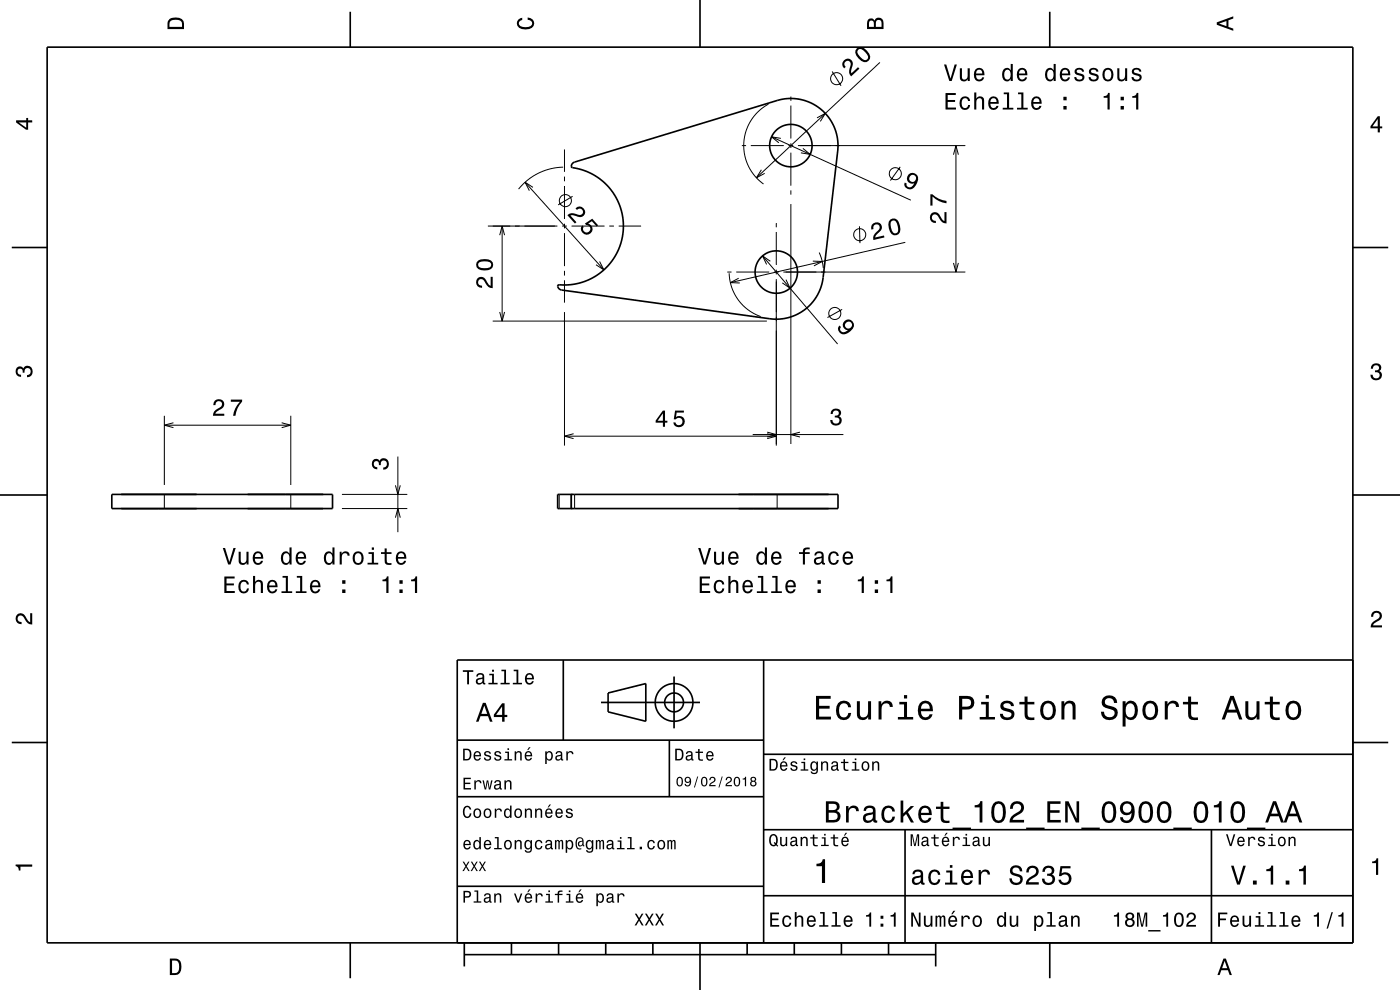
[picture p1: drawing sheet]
<svg xmlns="http://www.w3.org/2000/svg" width="297mm" height="210mm" viewBox="0 0 297 210" stroke-linecap="round" stroke-linejoin="round" font-family="sans-serif">
<g fill="none" stroke="#000" stroke-width=".21">
<path d="M176.5 15.2l1.9 3M186.7 13.2l-26.2 24.5M111.4 38.7l16.7 18.5M113.1 39.7l-1.7-1 .9 1.7M119.5 35.5a12.5 12.5 0 0 0-9.5 4.6M119.8 31.7v4.8M119.8 37.5v1M119.8 39.5v7M157.4 30.9h.9M159.3 30.9h7M161.5 36l-1 1.7 1.7-.9M163 22.1a10 10 0 0 0-1 16.9"/>
<path d="M163.7 29l29.5 13.5M165.7 29.4l-2-.4 1.5 1.3M167.3 30.9h1M167.8 20.5v.9M167.8 22.4v7M167.8 30.4v1M167.8 32.4v7M169.3 30.9h35.5M170.3 31.5l1.6 1.2-2-.3M173.3 25l1.8-.9-1.1 1.7M191 35.4l-2.1 2.9M202.3 32.8l.5-1.9 .5 1.9"/>
<path d="M202.8 30.9v26.8M103.5 48h14.8M106 49.9l.5-1.9 .5 1.9M106.5 48v20.1M119.2 48h1M119.8 47.5v1M119.8 49.5v7M119.8 57.5v1M119.8 59.5v4.7M121.2 48h7M121.5 41.6l-3.1 1.9M127.2 55.5l.9 1.7-1.7-1"/>
<path d="M129.3 48h.9M131.3 48h4.7M154.3 57.7h.9M154.7 58a10 10 0 0 0 6.7 9.1M156.2 57.7h7M156.7 59l-1.8 1h2M161.8 54.3l15.9 18.7M163.4 55.4l-1.6-1.1 .8 1.8M164.2 57.7h1M164.7 47.3v.9M164.7 49.2v7M164.7 57.2v1"/>
<path d="M164.7 59.2v35.3M166.2 57.7h38.6M166.7 59.3l.9 1.8-1.6-1.1M167.8 40.4v.9M167.8 43.3v50.9M172.4 55.4l2 .1-1.7 .9M173.8 53.6l.5 1.5 .3 1.8M182.3 48l.1 3.6M192 51.4l-37.1 8.6M202.3 55.8l.5 1.9 .5-1.9M104.5 68.1h58.2M106 66.2l.5 1.9 .5-1.9"/>
<path d="M119.8 66.2v28.3M178.7 65.6l-3.2 1.8M34.9 88.2v14.7M34.9 90.2h26.8M36.8 89.7l-1.9 .5 1.9 .5M59.8 89.7l1.9 .5-1.9 .5M61.7 88.2v14.7M84.4 96.8v16.1M119.8 92.5h44.9M121.7 92l-1.9 .5 1.9 .5M159.7 92.2h19.2M162.8 91.7l1.9 .5-1.9 .5"/>
<path d="M162.8 92l1.9 .5-1.9 .5M169.7 91.7l-1.9 .5 1.9 .5M34.9 104.9v3M61.7 104.9v3M72.5 107.9h13.9M72.5 104.9h13.9M83.9 109.8l.5-1.9 .5 1.9M83.9 102.9l.5 2 .5-2M118.6 104.9v3M121.2 104.9v3M121.9 104.9v3M164.9 104.9v3"/>
<circle cx="177.5" cy="16.7" r="1.28"/>
<circle cx="189.9" cy="36.8" r="1.28"/>
<circle cx="119.9" cy="42.6" r="1.28"/>
<circle cx="182.4" cy="49.8" r="1.28"/>
<circle cx="177.1" cy="66.5" r="1.28"/>
</g>
<g fill="none" stroke="#000" stroke-width=".35">
<path d="M10 10h277v190h-277zM74.3 2.5v7.5M148.5 0v10M222.7 2.5v7.5M121.2 35.2h.1M121.5 34.6l.4-.2 43-13.1a10 10 0 0 1 12.8 10.7l-3.1 26.9a10 10 0 0 1-11.3 8.7l-44.6-6.2a.53 .53 0 0 1-.4-.8 .53 .53 0 0 1 .8-.2 12.5 12.5 0 0 0 13.1-11.4 12.5 12.5 0 0 0-10.9-13.5l-.1-.4zM2.5 52.5h7.5M287 52.5h7.5M0 105h10M23.7 104.9h46.8v3h-46.8zM25.7 104.9h.1M25.7 107.9h.1"/>
<path d="M41.7 104.9h.1M41.7 107.9h.1M52.5 104.9h.1M52.5 107.9h.1M68.5 104.9h.1M68.5 107.9h.1M118.3 104.9h59.5v3h-59.5zM121.2 104.9v3M156.7 104.9h.1M156.7 107.9h.1M159.8 104.9h.1M159.8 107.9h.1"/>
<path d="M172.7 107.9h.1M175.8 104.9h.1M175.8 107.9h.1M287 105h10M119.5 140v17M162 140v60M287 140h-190v60M2.5 157.5h7.5M97 157h65M127.5 149h21M129 147l8-2v8l-8-2zM142 157v12"/>
<path d="M143 143.5v11M287 157.5h7.5M97 169h65M162 176h125M162 160h125M192 176v24M257 176v24M97 188h65M162 190h125M74.3 200v7.5M98.5 202.5h100M98.5 200v5"/>
<path d="M108.5 200v2.5M118.5 200v2.5M128.5 200v2.5M138.5 200v2.5M148.5 200v10M158.5 200v2.5M168.5 200v2.5M178.5 200v2.5M188.5 200v2.5M198.5 200v5M222.7 200v7.5"/>
<circle cx="167.8" cy="30.9" r="4.5"/>
<circle cx="164.7" cy="57.7" r="4.5"/>
<circle cx="143" cy="149" r="2"/>
<circle cx="143" cy="149" r="4"/>
</g>
<g fill="#000">
<path d="M36 4a2.18 2.18 0 0 0-.5 2.2h3.5v-1.2a1.43 1.43 0 0 0-1.7-1.3zM36.3 4.4a2.15 2.15 0 0 1 2.2 .3l.1 1h-2.6v-1z" fill-rule="evenodd"/>
<path d="M109.9 4.2l.9-.4v.4a.7 .7 0 0 0-.7 .5 .7 .7 0 0 0 .3 .8 1.7 1.7 0 0 0 2.5-.5 .9 .9 0 0 0-1-.8v-.5a1.24 1.24 0 0 1 1.4 1.1 1.24 1.24 0 0 1-1 1.4 2.22 2.22 0 0 1-2.5-.7l-.2-.5z" fill-rule="evenodd"/>
<path d="M179.1 12.8a1.12 1.12 0 0 0 0 1.7l.3-.3a.7 .7 0 0 1-.2-1 .7 .7 0 0 1 1-.2 .7 .7 0 0 1 .2 1 1.81 1.81 0 0 0 .2 2.2l1.7-1.6-.3-.3-1.4 1.3a2.19 2.19 0 0 1 .3-1.9 1.08 1.08 0 0 0-.6-1.2 1.08 1.08 0 0 0-1.2 .3zM181.8 10.2a1.44 1.44 0 0 0 .3 2.2 1.42 1.42 0 0 0 2.2 .5 1.42 1.42 0 0 0-.4-2.2 1.52 1.52 0 0 0-2.1-.5zM182.1 10.6l.3-.2a2.37 2.37 0 0 1 1.8 1.9l-.5 .5a2.37 2.37 0 0 1-1.8-2z" fill-rule="evenodd"/>
<path d="M184.2 4.2l-.3 .7v1.3h3.5v-1.3a.98 .98 0 0 0-.7-1.1 .98 .98 0 0 0-1.2 .6 .84 .84 0 0 0-1.3-.2zM184.5 4.5a.54 .54 0 0 1 .6-.1 .54 .54 0 0 1 .3 .6v.7h-1zM185.9 4.4a.62 .62 0 0 1 .8-.1 .62 .62 0 0 1 .3 .6v.8h-1.2z" fill-rule="evenodd"/>
<path d="M200.3 13.7l1.1 3.5h.5l1.1-3.5h-.5l-.9 3-.9-3zM203.6 14.5v1.8a.89 .89 0 0 0 .6 .9 .89 .89 0 0 0 1.1-.4v.4h.4v-2.7h-.4v1.5a.64 .64 0 0 1-.4 .8 .64 .64 0 0 1-.8-.3v-2zM206.9 14.8a1.54 1.54 0 0 0 .8 2.5 1.05 1.05 0 0 0 1.1-.9h-.4l-.3 .4-.3 .1a.75 .75 0 0 1-.7-.9h1.7a1.16 1.16 0 0 0-.4-1.4 1.16 1.16 0 0 0-1.5 .2zM207.3 15a.66 .66 0 0 1 .8-.1 .66 .66 0 0 1 .3 .7h-1.3zM212.9 14.8a1.57 1.57 0 0 0 .7 2.5l.5-.1 .3-.4v.4h.5v-3.6h-.5v1.3a.89 .89 0 0 0-1.5-.1zM213.2 15.1a.62 .62 0 0 1 .7-.3 .62 .62 0 0 1 .5 .6 1.11 1.11 0 0 1-.7 1.5 1.19 1.19 0 0 1-.5-1.8zM216 14.8a1.54 1.54 0 0 0 .8 2.5 1.06 1.06 0 0 0 1.1-.9h-.4l-.3 .4-.3 .1a.75 .75 0 0 1-.7-.9h1.7a1.16 1.16 0 0 0-.4-1.4 1.16 1.16 0 0 0-1.5 .2zM216.4 15a.66 .66 0 0 1 .8-.1 .66 .66 0 0 1 .3 .7h-1.3zM222 14.8a1.57 1.57 0 0 0 .7 2.5l.5-.1 .3-.4v.4h.5v-3.6h-.5v1.3a.89 .89 0 0 0-1.5-.1zM222.3 15.1a.62 .62 0 0 1 .7-.3 .62 .62 0 0 1 .5 .6 1.11 1.11 0 0 1-.7 1.5 1.18 1.18 0 0 1-.5-1.8zM225.1 14.8a1.54 1.54 0 0 0 .8 2.5 1.06 1.06 0 0 0 1.1-.9h-.4l-.3 .4-.3 .1a.75 .75 0 0 1-.7-.9h1.8a1.17 1.17 0 0 0-.5-1.4 1.17 1.17 0 0 0-1.5 .2zM225.5 15a.66 .66 0 0 1 .8-.1 .66 .66 0 0 1 .3 .7h-1.3zM228.2 14.6a.75 .75 0 0 0-.2 .9 .75 .75 0 0 0 .7 .4l.9 .4a.63 .63 0 0 1-.6 .6 .63 .63 0 0 1-.7-.6h-.4a1.07 1.07 0 0 0 1.2 1 1.07 1.07 0 0 0 .9-1.2l-.4-.4-1.1-.3a.54 .54 0 0 1 .4-.7 .54 .54 0 0 1 .7 .5h.4a1.03 1.03 0 0 0-.7-.9 1.03 1.03 0 0 0-1.1 .3zM231.2 14.6a.75 .75 0 0 0-.2 .9 .75 .75 0 0 0 .8 .4l.8 .4a.63 .63 0 0 1-.6 .6 .63 .63 0 0 1-.6-.6h-.5a1.1 1.1 0 0 0 1.1 1 1.1 1.1 0 0 0 1.1-.9 .78 .78 0 0 0-.8-.8l-.8-.2a.54 .54 0 0 1 .5-.7 .54 .54 0 0 1 .6 .5h.4a1.03 1.03 0 0 0-.7-.9 1.03 1.03 0 0 0-1.1 .3zM234.2 14.8a1.52 1.52 0 0 0 .8 2.5 1.48 1.48 0 0 0 1.2-1.5 1.48 1.48 0 0 0-1.2-1.4l-.5 .1zM234.5 15a.67 .67 0 0 1 .7-.2 .67 .67 0 0 1 .5 .6 1.11 1.11 0 0 1-.7 1.5 1.17 1.17 0 0 1-.5-1.9zM237 14.5v1.8a.89 .89 0 0 0 .6 .9 .89 .89 0 0 0 1.1-.4v.4h.4v-2.7h-.4v1.5a.65 .65 0 0 1-.4 .8 .65 .65 0 0 1-.8-.3v-2zM240.4 14.6a.75 .75 0 0 0-.3 .9 .75 .75 0 0 0 .8 .4l.8 .4a.63 .63 0 0 1-.6 .6 .63 .63 0 0 1-.6-.6h-.5a1.07 1.07 0 0 0 1.2 1 1.07 1.07 0 0 0 1-1.2l-.5-.4-1-.3a.54 .54 0 0 1 .4-.7 .54 .54 0 0 1 .6 .5h.4a1.03 1.03 0 0 0-.7-.9 1.03 1.03 0 0 0-1 .3z" fill-rule="evenodd"/>
<path d="M258.1 4.7v.6l3.5 1.2v-.4l-1-.4v-1.4l1-.4v-.4zM258.6 5l1.6-.5v1z" fill-rule="evenodd"/>
<path d="M3.4 25.5v.5l2.1 1.5h.5v-1.5h.8v-.5h-.8v-.5h-.4v.5zM4 26h1.6v1.1z" fill-rule="evenodd"/>
<path d="M192.8 37a1.13 1.13 0 0 0-.3 1.4 1.13 1.13 0 0 0 1.5 .5 1.03 1.03 0 0 1-1.3 .8 .56 .56 0 0 1-.4-.8l-.4-.2a1.18 1.18 0 0 0 .8 1.4 1.18 1.18 0 0 0 1.4-.6 1.76 1.76 0 0 0 0-2.7l-.5-.1zM192.9 37.9a.75 .75 0 0 1 1.5 0 .75 .75 0 0 1-1.5 0z" fill-rule="evenodd"/>
<path d="M200.6 19.7v3.5h2.2v-.4h-1.7v-1.2h1.5v-.4h-1.5v-1h1.7v-.5zM203.9 20.8a1.53 1.53 0 0 0 .8 2.5 1.05 1.05 0 0 0 1.1-1h-.4a.67 .67 0 0 1-.6 .6 .67 .67 0 0 1-.7-.6 1.12 1.12 0 0 1 .6-1.5 .59 .59 0 0 1 .7 .6h.4a1.09 1.09 0 0 0-.8-.9 1.09 1.09 0 0 0-1.1 .3zM206.7 19.6v3.6h.4v-1.5a.63 .63 0 0 1 .4-.8 .63 .63 0 0 1 .8 .3v2h.5v-1.7a.88 .88 0 0 0-.6-1 .88 .88 0 0 0-1.1 .4v-1.3zM209.9 20.8a1.54 1.54 0 0 0 .8 2.5 1.06 1.06 0 0 0 1.1-.8h-.4l-.2 .3-.4 .1a.76 .76 0 0 1-.7-.9h1.8a1.17 1.17 0 0 0-.5-1.4 1.17 1.17 0 0 0-1.5 .2zM210.3 21a.66 .66 0 0 1 .8-.1 .66 .66 0 0 1 .3 .7h-1.3zM212.9 19.6v.4h.7v2.9h-.9v.3h2.3v-.3h-.9v-3.3zM216 19.6v.4h.7v2.9h-.9v.3h2.2v-.3h-.9v-3.3zM219.1 20.8a1.54 1.54 0 0 0 .7 2.5 1.06 1.06 0 0 0 1.1-.8h-.4l-.2 .3-.4 .1a.76 .76 0 0 1-.7-.9h1.8a1.17 1.17 0 0 0-.5-1.4 1.17 1.17 0 0 0-1.4 .2zM219.4 21a.66 .66 0 0 1 .8-.1 .66 .66 0 0 1 .3 .7h-1.3zM225.6 22.5v.7h.7v-.7zM225.6 20.5v.8h.7v-.8z" fill-rule="evenodd"/>
<path d="M234.1 20.4v.3h.9v2.5h.4v-3.5h-.3a.77 .77 0 0 1-1 .7zM237.7 22.5v.7h.7v-.7zM237.7 20.5v.8h.7v-.8zM240.2 20.4v.3h.8v2.5h.5v-3.5h-.4a.77 .77 0 0 1-.9 .7z" fill-rule="evenodd"/>
<path d="M292.3 24.7l-1.6 2.1v.4h1.6v.9h.4v-.9h.5v-.4h-.5v-2.1zM292.3 25.2v1.6h-1.1z" fill-rule="evenodd"/>
<path d="M120.4 45.6l1.6 1.8 .3-.3-1.3-1.4a2.21 2.21 0 0 1 1.9 .3 1.14 1.14 0 0 0 1.1-1.5 1.14 1.14 0 0 0-1.9-.3l.3 .3a.7 .7 0 0 1 1-.1 .7 .7 0 0 1 .2 .9 .7 .7 0 0 1-1 .2 1.8 1.8 0 0 0-2.2 .1zM123.5 47.8a1.21 1.21 0 0 0 .2 1.8 1.21 1.21 0 0 0 1.8-.5 1.21 1.21 0 0 0-.7-1.7l.8-.5 1 1.2 .3-.3-1.3-1.4-1.5 1 .2 .3a.79 .79 0 0 1 1 .8 .79 .79 0 0 1-.9 .8 .79 .79 0 0 1-.7-.9l.1-.3z" fill-rule="evenodd"/>
<path d="M185.3 47.4a1.15 1.15 0 0 0-.4 1.3l.4-.1a.71 .71 0 0 1 .3-.9 .71 .71 0 0 1 1 .3 .71 .71 0 0 1-.3 .9 1.8 1.8 0 0 0-1 2l2.3-.5-.1-.5-1.8 .5a2.22 2.22 0 0 1 1.2-1.5 1.11 1.11 0 0 0-.1-1.5 1.11 1.11 0 0 0-1.5 0zM188.8 46.6a2.44 2.44 0 0 0 .8 3.3 1.14 1.14 0 0 0 1.4-1.2 2.32 2.32 0 0 0-1.1-2.3h-.6zM189.1 46.9l.7-.1a2.38 2.38 0 0 1 .6 2.5l-.7 .2a2.36 2.36 0 0 1-.6-2.6z" fill-rule="evenodd"/>
<path d="M197.6 45.3a1.2 1.2 0 0 0-.2 1.4 1.2 1.2 0 0 0 1.1 .6v-.4a.7 .7 0 0 1-.8-.6 .7 .7 0 0 1 .5-.8 .7 .7 0 0 1 .9 .5 1.8 1.8 0 0 0 1.7 1.4v-2.4h-.4v1.9a2.2 2.2 0 0 1-1.2-1.5 1.11 1.11 0 0 0-1.6-.1zM197.4 41.2v2.4h.4v-1.9a5.2 5.2 0 0 0 3 1.4v-.5a5.2 5.2 0 0 1-3-1.4z" fill-rule="evenodd"/>
<path d="M101.3 59a1.19 1.19 0 0 0-.2 1.4 1.19 1.19 0 0 0 1.2 .6v-.4a.7 .7 0 0 1-.9-.5 .7 .7 0 0 1 .5-.9 .7 .7 0 0 1 .9 .5 1.8 1.8 0 0 0 1.7 1.4v-2.4h-.4v1.9a2.19 2.19 0 0 1-1.2-1.5 1.1 1.1 0 0 0-1.6-.1zM101.5 55.3a1.13 1.13 0 0 0-.5 1.2 1.13 1.13 0 0 0 1 .8 2.28 2.28 0 0 0 2.5-.6 1.14 1.14 0 0 0-.9-1.7 2.86 2.86 0 0 0-2.1 .3zM101.5 55.8a2.37 2.37 0 0 1 2.6 0v.7a2.38 2.38 0 0 1-2.6 0z" fill-rule="evenodd"/>
<path d="M178.1 69a1.18 1.18 0 0 0 .1 1.6 1.18 1.18 0 0 0 1.5 .1 1.76 1.76 0 0 0 1.2-2.5 1.15 1.15 0 0 0-2 .1 1.15 1.15 0 0 0 1 1.7 1.02 1.02 0 0 1-1.5 .2 .56 .56 0 0 1 0-.8zM179.3 69a.75 .75 0 0 1 1.5 0 .75 .75 0 0 1-1.5 0z" fill-rule="evenodd"/>
<path d="M291.1 77.4a1.08 1.08 0 0 1 1.4-.2 1.08 1.08 0 0 1 .4 1.2l-.3 .3a1.06 1.06 0 0 1 .5 1.3 1.06 1.06 0 0 1-1.2 .7 1.1 1.1 0 0 1-1.2-1.2h.5a.71 .71 0 0 0 1 .8 .71 .71 0 0 0 .1-1.3h-.6v-.4a.61 .61 0 0 0 .8-.3 .61 .61 0 0 0-.2-.8 .61 .61 0 0 0-.9 .2l-.1 .5h-.5z" fill-rule="evenodd"/>
<path d="M3.6 78a.86 .86 0 0 1 1.4 .2 1.06 1.06 0 0 1 1.2-.6 1.06 1.06 0 0 1 .7 1.2 1.1 1.1 0 0 1-1.2 1.2v-.4a.71 .71 0 0 0 .8-1 .71 .71 0 0 0-1.3-.1v.6h-.4a.61 .61 0 0 0-.3-.8 .61 .61 0 0 0-.8 .2 .61 .61 0 0 0 .2 .8l.6 .2v.4a1.15 1.15 0 0 1-1.2-.6 1.15 1.15 0 0 1 .3-1.3z" fill-rule="evenodd"/>
<path d="M45.6 85l-.3 .9h.4a.7 .7 0 0 1 .5-.8 .7 .7 0 0 1 .9 .5 .7 .7 0 0 1-.5 .9 1.81 1.81 0 0 0-1.4 1.7h2.4v-.4h-1.9a2.23 2.23 0 0 1 1.5-1.2 1.13 1.13 0 0 0 .1-1.7 1.13 1.13 0 0 0-1.7 .1zM49 84.8v.4h1.9a5.2 5.2 0 0 0-1.5 3h.6a5.3 5.3 0 0 1 1.4-3v-.4z" fill-rule="evenodd"/>
<path d="M79.1 97.6a.86 .86 0 0 1 1.4 .2 1.06 1.06 0 0 1 1.3-.6 1.06 1.06 0 0 1 .7 1.2 1.1 1.1 0 0 1-1.2 1.2v-.4a.71 .71 0 0 0 .8-1 .71 .71 0 0 0-1.3-.1v.6h-.4a.61 .61 0 0 0-.3-.8 .61 .61 0 0 0-.8 .2 .61 .61 0 0 0 .2 .8l.5 .2v.5a1.15 1.15 0 0 1-1.1-.7 1.15 1.15 0 0 1 .2-1.3z" fill-rule="evenodd"/>
<path d="M140.6 87.1l-1.5 2.1v.5h1.5v.8h.5v-.8h.5v-.4h-.5v-2.2zM140.6 87.7v1.6h-1.1zM143.2 87.1l-.3 1.9h.4a.79 .79 0 0 1 1.2-.2 .79 .79 0 0 1 0 1.1 .79 .79 0 0 1-1.1 0l-.1-.3h-.5a1.21 1.21 0 0 0 1.5 1.1 1.21 1.21 0 0 0 .9-1.7 1.21 1.21 0 0 0-1.8-.5l.2-1h1.5v-.4z" fill-rule="evenodd"/>
<path d="M176.5 87a1.08 1.08 0 0 1 1.4-.2 1.08 1.08 0 0 1 .4 1.2l-.3 .3a1.06 1.06 0 0 1 .5 1.3 1.06 1.06 0 0 1-1.2 .7 1.1 1.1 0 0 1-1.2-1.2h.5a.71 .71 0 0 0 1 .7 .71 .71 0 0 0 .1-1.2h-.6v-.4a.61 .61 0 0 0 .8-.3 .61 .61 0 0 0-.2-.8 .61 .61 0 0 0-.9 .2l-.1 .5h-.5z" fill-rule="evenodd"/>
<path d="M47.3 116.2l1.1 3.5h.5l1.1-3.5h-.5l-.8 3-1-3zM50.6 117v1.8a.89 .89 0 0 0 .6 1 .89 .89 0 0 0 1.1-.5v.4h.4v-2.7h-.4v1.6a.65 .65 0 0 1-.4 .8 .65 .65 0 0 1-.8-.3v-2.1zM53.9 117.3a1.54 1.54 0 0 0 .8 2.5 1.07 1.07 0 0 0 1.1-.8h-.4l-.3 .3-.3 .1a.76 .76 0 0 1-.7-.9h1.7a1.16 1.16 0 0 0-.4-1.3 1.16 1.16 0 0 0-1.5 .1zM54.3 117.5a.66 .66 0 0 1 .8-.1 .66 .66 0 0 1 .3 .7h-1.3zM59.9 117.3a1.57 1.57 0 0 0 .7 2.5l.5-.1 .3-.4v.4h.5v-3.6h-.5v1.4a.89 .89 0 0 0-1.5-.2zM60.2 117.6a.62 .62 0 0 1 .7-.2 .62 .62 0 0 1 .5 .5 1.12 1.12 0 0 1-.7 1.5 1.19 1.19 0 0 1-.5-1.8zM63 117.3a1.55 1.55 0 0 0 .8 2.5 1.07 1.07 0 0 0 1.1-.8h-.4l-.3 .3-.3 .1a.76 .76 0 0 1-.7-.9h1.7a1.17 1.17 0 0 0-.4-1.4 1.17 1.17 0 0 0-1.5 .2zM63.4 117.5a.66 .66 0 0 1 .8-.1 .66 .66 0 0 1 .3 .7h-1.3zM69 117.3a1.57 1.57 0 0 0 .7 2.5l.5-.1 .3-.4v.4h.5v-3.6h-.5v1.4a.89 .89 0 0 0-1.5-.2zM69.3 117.6a.62 .62 0 0 1 .7-.2 .62 .62 0 0 1 .5 .5 1.12 1.12 0 0 1-.7 1.5 1.19 1.19 0 0 1-.5-1.8zM72.1 117v2.7h.4v-1.5a.66 .66 0 0 1 .4-.8 .66 .66 0 0 1 .8 .2v.3h.5a.89 .89 0 0 0-.7-.9 .89 .89 0 0 0-1 .5v-.5zM75.1 117.3a1.53 1.53 0 0 0 .9 2.5 1.48 1.48 0 0 0 1.1-1.4 1.48 1.48 0 0 0-1.1-1.5l-.5 .1zM75.4 117.6a.67 .67 0 0 1 .8-.2 .67 .67 0 0 1 .4 .5 1.11 1.11 0 0 1-.6 1.5 1.17 1.17 0 0 1-.6-1.8zM78.2 117.1v.4h.7v1.9h-.9v.3h2.2v-.3h-.9v-2.3zM78.9 116.1v.5h.4v-.5zM81.6 116.3v.8h-.8v.4h.8v1.8a1.05 1.05 0 0 0 1.5 .5v-.4a.68 .68 0 0 1-1-.3l-.1-1.6h1.1v-.4h-1.1v-.8zM84.3 117.3a1.54 1.54 0 0 0 .8 2.5 1.07 1.07 0 0 0 1.1-.8h-.5l-.2 .3-.4 .1a.76 .76 0 0 1-.7-.9h1.8a1.16 1.16 0 0 0-.5-1.3 1.16 1.16 0 0 0-1.4 .1zM84.6 117.5a.66 .66 0 0 1 .8-.1 .66 .66 0 0 1 .3 .7h-1.3z" fill-rule="evenodd"/>
<path d="M148.1 116.2l1.1 3.5h.6l1.1-3.5h-.5l-.9 3-.9-3zM151.5 117v1.8a.89 .89 0 0 0 .6 1 .89 .89 0 0 0 1.1-.5v.4h.4v-2.7h-.5v1.6a.65 .65 0 0 1-.4 .8 .65 .65 0 0 1-.8-.3v-2.1zM154.8 117.3a1.54 1.54 0 0 0 .8 2.5 1.07 1.07 0 0 0 1-.8h-.4l-.2 .3-.4 .1a.76 .76 0 0 1-.7-.9h1.8a1.17 1.17 0 0 0-.5-1.3 1.17 1.17 0 0 0-1.4 .1zM155.1 117.5a.66 .66 0 0 1 .8-.1 .66 .66 0 0 1 .3 .7h-1.3zM160.7 117.3a1.58 1.58 0 0 0 .8 2.5l.4-.1 .4-.4v.4h.4v-3.6h-.4v1.4a.9 .9 0 0 0-1.6-.2zM161.1 117.6a.62 .62 0 0 1 .7-.2 .62 .62 0 0 1 .4 .5 1.12 1.12 0 0 1-.6 1.5 1.19 1.19 0 0 1-.5-1.8zM163.9 117.3a1.54 1.54 0 0 0 .8 2.5 1.07 1.07 0 0 0 1.1-.8h-.5l-.2 .3-.4 .1a.76 .76 0 0 1-.7-.9h1.8a1.16 1.16 0 0 0-.5-1.3 1.16 1.16 0 0 0-1.4 .1zM164.2 117.5a.66 .66 0 0 1 .8-.1 .66 .66 0 0 1 .3 .7h-1.3zM169.5 117.1v.4h.8v2.2h.5v-2.2h1v-.4h-1v-.3l.3-.3h.7v-.4a1.04 1.04 0 0 0-1.5 .8v.2zM173 117.2l-.2 .6h.4a.55 .55 0 0 1 .6-.5 .55 .55 0 0 1 .4 .8h-.2a1 1 0 0 0-1 .2 1 1 0 0 0-.3 1.1 .93 .93 0 0 0 1.6 0l.2 .3 .5 .1v-.4h-.2l-.1-1.6a1.02 1.02 0 0 0-1.7-.6zM173.2 118.7l1.1-.3a.77 .77 0 0 1-.2 .8 .77 .77 0 0 1-.9 .1l-.1-.3zM176 117.3a1.53 1.53 0 0 0 .8 2.5 1.06 1.06 0 0 0 1.1-1h-.4a.67 .67 0 0 1-.6 .6 .67 .67 0 0 1-.7-.6 1.11 1.11 0 0 1 .7-1.5 .59 .59 0 0 1 .6 .6h.4a1.09 1.09 0 0 0-.7-.9 1.09 1.09 0 0 0-1.2 .3zM179 117.3a1.54 1.54 0 0 0 .8 2.5 1.07 1.07 0 0 0 1.1-.8h-.4l-.2 .3-.4 .1a.76 .76 0 0 1-.7-.9h1.8a1.16 1.16 0 0 0-.5-1.3 1.16 1.16 0 0 0-1.5 .1zM179.4 117.5a.66 .66 0 0 1 .8-.1 .66 .66 0 0 1 .3 .7h-1.3z" fill-rule="evenodd"/>
<path d="M3.6 130.4a1.22 1.22 0 0 1 2 .7l.4 .6 .4 .3v-1.9h.4v2.4a1.8 1.8 0 0 1-1.7-1.4 .71 .71 0 0 0-.9-.5 .71 .71 0 0 0-.5 .8 .71 .71 0 0 0 .9 .5v.5a1.18 1.18 0 0 1-1.2-.7 1.18 1.18 0 0 1 .2-1.3z" fill-rule="evenodd"/>
<path d="M47.6 122.3v3.5h2.2v-.4h-1.7v-1.2h1.5v-.4h-1.5v-1.1h1.7v-.4zM50.9 123.4a1.53 1.53 0 0 0 .8 2.5 1.06 1.06 0 0 0 1.1-1.1h-.4a.67 .67 0 0 1-.6 .7 .67 .67 0 0 1-.7-.6 1.11 1.11 0 0 1 .6-1.5 .59 .59 0 0 1 .7 .6h.4a1.09 1.09 0 0 0-.8-1 1.09 1.09 0 0 0-1.1 .4zM53.7 122.2v3.6h.4v-1.6a.63 .63 0 0 1 .5-.8 .63 .63 0 0 1 .7 .7v1.7h.5v-1.8a.88 .88 0 0 0-.6-1 .88 .88 0 0 0-1.1 .5v-1.3zM56.9 123.4a1.54 1.54 0 0 0 .8 2.5 1.07 1.07 0 0 0 1.1-.9h-.4l-.2 .4-.4 .1a.76 .76 0 0 1-.7-.9h1.8a1.17 1.17 0 0 0-.5-1.4 1.17 1.17 0 0 0-1.5 .2zM57.3 123.6a.66 .66 0 0 1 .8-.1 .66 .66 0 0 1 .3 .7h-1.3zM59.9 122.2v.3h.7v2.9h-.9v.4h2.3v-.4h-.9v-3.2zM63 122.2v.3h.7v2.9h-.9v.4h2.2v-.4h-.9v-3.2zM66.1 123.4a1.54 1.54 0 0 0 .8 2.5 1.07 1.07 0 0 0 1-.9h-.4l-.2 .4-.4 .1a.76 .76 0 0 1-.7-.9h1.8a1.17 1.17 0 0 0-.5-1.4 1.17 1.17 0 0 0-1.4 .2zM66.4 123.6a.66 .66 0 0 1 .8-.1 .66 .66 0 0 1 .3 .7h-1.3zM72.6 125v.8h.7v-.8zM72.6 123.1v.7h.7v-.7z" fill-rule="evenodd"/>
<path d="M81.1 122.9v.4h.9v2.5h.4v-3.5h-.3a.77 .77 0 0 1-1 .6zM84.7 125v.8h.7v-.8zM84.7 123.1v.7h.7v-.7zM87.2 122.9v.4h.8v2.5h.5v-3.5h-.4a.78 .78 0 0 1-.9 .6z" fill-rule="evenodd"/>
<path d="M148.4 122.3v3.5h2.3v-.4h-1.8v-1.2h1.6v-.4h-1.6v-1.1h1.7v-.4zM151.7 123.4a1.53 1.53 0 0 0 .9 2.5 1.06 1.06 0 0 0 1.1-1.1h-.5a.67 .67 0 0 1-.6 .7 .67 .67 0 0 1-.7-.6 1.11 1.11 0 0 1 .7-1.5 .59 .59 0 0 1 .6 .6h.5a1.09 1.09 0 0 0-.8-1 1.09 1.09 0 0 0-1.2 .4zM154.5 122.2v3.6h.5v-1.6a.63 .63 0 0 1 .5-.8 .63 .63 0 0 1 .7 .7v1.7h.4v-1.8a.88 .88 0 0 0-.6-1 .88 .88 0 0 0-1 .5v-1.3zM157.8 123.4a1.54 1.54 0 0 0 .8 2.5 1.06 1.06 0 0 0 1.1-.9h-.5l-.2 .4-.4 .1a.76 .76 0 0 1-.7-.9h1.8a1.16 1.16 0 0 0-.5-1.4 1.16 1.16 0 0 0-1.4 .2zM158.1 123.6a.66 .66 0 0 1 .8-.1 .66 .66 0 0 1 .4 .7h-1.4zM160.8 122.2v.3h.7v2.9h-.9v.4h2.2v-.4h-.9v-3.2zM163.8 122.2v.3h.7v2.9h-.9v.4h2.3v-.4h-.9v-3.2zM166.9 123.4a1.54 1.54 0 0 0 .8 2.5 1.07 1.07 0 0 0 1.1-.9h-.5l-.2 .4-.3 .1a.76 .76 0 0 1-.7-.9h1.7a1.16 1.16 0 0 0-.5-1.4 1.16 1.16 0 0 0-1.4 .2zM167.2 123.6a.66 .66 0 0 1 .8-.1 .66 .66 0 0 1 .4 .7h-1.3zM173.4 125v.8h.7v-.8zM173.4 123.1v.7h.7v-.7z" fill-rule="evenodd"/>
<path d="M182 122.9v.4h.8v2.5h.5v-3.5h-.4a.77 .77 0 0 1-.9 .6zM185.6 125v.8h.7v-.8zM185.6 123.1v.7h.7v-.7zM188.1 122.9v.4h.8v2.5h.4v-3.5h-.3a.77 .77 0 0 1-.9 .6z" fill-rule="evenodd"/>
<path d="M291.2 129.9a1.18 1.18 0 0 1 1.9 .3 1.18 1.18 0 0 1-1 1.7l-.5 .3-.3 .5h1.9v.4h-2.4a1.8 1.8 0 0 1 1.4-1.8 .71 .71 0 0 0 .5-.8 .71 .71 0 0 0-.9-.5 .71 .71 0 0 0-.5 .8h-.4z" fill-rule="evenodd"/>
<path d="M98.2 158.8v2.5h.9a1.37 1.37 0 0 0 .7-2.2 1.56 1.56 0 0 0-1.6-.3zM98.6 159.1a.98 .98 0 0 1 1.1 .7 .98 .98 0 0 1-.6 1.2h-.5zM100.7 159.6a1.04 1.04 0 0 0-.2 1.2 1.04 1.04 0 0 0 1 .5l.5-.5h-.3l-.4 .3a.54 .54 0 0 1-.5-.7h1.3a.83 .83 0 0 0-.4-.9 .83 .83 0 0 0-1 .1zM100.9 159.7l.2-.1a.47 .47 0 0 1 .5 .1 .47 .47 0 0 1 .1 .5h-.9zM102.9 159.5l-.2 .1a.69 .69 0 0 0 .9 .9l.2 .1a.43 .43 0 0 1-.4 .5 .43 .43 0 0 1-.4-.4h-.3a.74 .74 0 0 0 .9 .7 .74 .74 0 0 0 .5-1l-1-.4a.38 .38 0 0 1 .3-.5 .38 .38 0 0 1 .4 .4h.3a.78 .78 0 0 0-1.2-.4zM105.1 159.5l-.2 .1a.69 .69 0 0 0 .9 .9l.2 .1a.43 .43 0 0 1-.4 .5 .43 .43 0 0 1-.5-.4h-.3a.74 .74 0 0 0 .9 .7 .74 .74 0 0 0 .5-1l-.9-.4a.38 .38 0 0 1 .3-.5 .38 .38 0 0 1 .4 .4h.3a.77 .77 0 0 0-1.2-.4zM107.2 159.4v.3h.5v1.3h-.7v.3h1.6v-.3h-.6v-1.6zM107.7 158.7v.4h.3v-.4zM109.2 159.4v1.9h.3v-1.1a.45 .45 0 0 1 .4-.6 .45 .45 0 0 1 .5 .5v1.2h.3v-1.3a.63 .63 0 0 0-.5-.7 .63 .63 0 0 0-.7 .4v-.3zM112.2 158.5l-.4 .6h.3l.5-.6zM111.5 159.6a1.04 1.04 0 0 0-.2 1.2 1.04 1.04 0 0 0 1.1 .5l.5-.5h-.3l-.5 .3a.54 .54 0 0 1-.5-.7h1.3a.83 .83 0 0 0-.4-.9 .83 .83 0 0 0-1 .1zM111.8 159.7l.1-.1a.48 .48 0 0 1 .5 .1 .48 .48 0 0 1 .2 .5h-1zM115.7 159.4v2.7h.3v-1.1a.66 .66 0 0 0 .7 .4 .66 .66 0 0 0 .5-.6 .91 .91 0 0 0 0-1.1 .91 .91 0 0 0-1-.3l-.2 .3v-.3zM116.1 159.8a.45 .45 0 0 1 .5-.2 .45 .45 0 0 1 .3 .4 .65 .65 0 0 1 .1 .8 .65 .65 0 0 1-.7 .2 .98 .98 0 0 1-.2-1.2zM118.1 159.5l-.2 .4h.3a.39 .39 0 0 1 .4-.3 .39 .39 0 0 1 .3 .5h-.1a.65 .65 0 0 0-1 .4 .65 .65 0 0 0 .6 .9l.6-.3 .1 .2h.4v-.2l-.2-.1v-1.1a.72 .72 0 0 0-.5-.6 .72 .72 0 0 0-.7 .2zM118.2 160.6l.8-.3a.55 .55 0 0 1-.2 .7 .55 .55 0 0 1-.6 0zM120.1 159.4v1.9h.4v-1.1a.47 .47 0 0 1 .2-.6 .47 .47 0 0 1 .6 .2v.2h.4a.64 .64 0 0 0-.5-.7 .64 .64 0 0 0-.8 .4v-.3z" fill-rule="evenodd"/>
<path d="M98.2 142.2v.3h.9v2.7h.4v-2.7h.9v-.3zM101.3 143l-.3 .5h.4a.47 .47 0 0 1 .5-.4 .47 .47 0 0 1 .4 .6l-.2 .1a.84 .84 0 0 0-1 .2 .84 .84 0 0 0 0 1.1 .9 .9 0 0 0 1.3-.2l.1 .2 .5 .1v-.3l-.3-.1v-1.3a.87 .87 0 0 0-1.4-.5zM101.4 144.3l.9-.3a.66 .66 0 0 1-.1 .7 .66 .66 0 0 1-.8 .1zM103.8 142.9v.3h.6v1.6h-.8v.4h2v-.4h-.8v-1.9zM104.4 142.1v.4h.4v-.4zM106.4 142.1v.3h.6v2.4h-.8v.4h1.9v-.4h-.7v-2.7zM109 142.1v.3h.6v2.4h-.8v.4h1.9v-.4h-.7v-2.7zM111.6 143.1a1.32 1.32 0 0 0 .7 2.1 .9 .9 0 0 0 .9-.7h-.3l-.2 .3-.4 .1a.65 .65 0 0 1-.6-.8h1.6a1 1 0 0 0-.4-1.2 1 1 0 0 0-1.3 .2zM111.9 143.3a.57 .57 0 0 1 .7-.1 .57 .57 0 0 1 .3 .6h-1.2z" fill-rule="evenodd"/>
<path d="M102.4 149.1l-1.4 4h.5l.4-1.2h1.6l.4 1.2h.6l-1.5-4zM102.7 149.7l.7 1.7h-1.3zM106.5 149.2l-1.7 2.4v.5h1.7v1h.5v-1h.6v-.5h-.6v-2.4zM106.5 149.9v1.7h-1.3z" fill-rule="evenodd"/>
<path d="M143.2 158.8v2.5h.9a1.37 1.37 0 0 0 .7-2.2 1.56 1.56 0 0 0-1.6-.3zM143.6 159.1a.98 .98 0 0 1 1.1 .7 .98 .98 0 0 1-.6 1.2h-.5zM145.7 159.5l-.2 .4h.3a.39 .39 0 0 1 .5-.3 .39 .39 0 0 1 .3 .5h-.2a.65 .65 0 0 0-.9 .4 .65 .65 0 0 0 .5 .9l.7-.3v.2h.4v-.2l-.1-.1-.1-1.1a.73 .73 0 0 0-.4-.6 .73 .73 0 0 0-.8 .2zM145.8 160.6l.8-.3a.55 .55 0 0 1-.1 .7 .55 .55 0 0 1-.7 0zM148.1 158.9v.5h-.5v.3h.5v1.3a.75 .75 0 0 0 1 .4v-.3a.48 .48 0 0 1-.7-.3v-1.1h.7v-.3h-.7v-.5zM150 159.6a1.04 1.04 0 0 0-.2 1.2 1.04 1.04 0 0 0 1.1 .5l.5-.5h-.4l-.4 .3a.54 .54 0 0 1-.5-.7h1.3a.83 .83 0 0 0-.4-.9 .83 .83 0 0 0-1 .1zM150.3 159.7l.1-.1a.48 .48 0 0 1 .5 .1 .48 .48 0 0 1 .2 .5h-1z" fill-rule="evenodd"/>
<path d="M173.1 147.6v5h3.2v-.6h-2.5v-1.7h2.2v-.6h-2.2v-1.5h2.4v-.6zM177.8 149.2a2.59 2.59 0 0 0 .5 3.4 1.58 1.58 0 0 0 2.3-1.4h-.6a.95 .95 0 0 1-.9 1 .95 .95 0 0 1-1-.9 1.59 1.59 0 0 1 .9-2.1 .85 .85 0 0 1 .9 .8h.7a1.56 1.56 0 0 0-1.1-1.3 1.56 1.56 0 0 0-1.7 .5zM181.8 148.8v2.5a1.27 1.27 0 0 0 .9 1.4 1.27 1.27 0 0 0 1.5-.7v.6h.6v-3.8h-.6v2.2a.92 .92 0 0 1-.6 1.1 .92 .92 0 0 1-1.2-.4v-2.9zM186.4 148.8v3.8h.6v-2.2a.95 .95 0 0 1 .5-1.1 .95 .95 0 0 1 1.2 .3l.1 .4h.6a1.28 1.28 0 0 0-1-1.4 1.28 1.28 0 0 0-1.4 .8v-.6zM190.8 148.9v.5h1v2.7h-1.3v.5h3.2v-.5h-1.3v-3.2zM191.8 147.4v.8h.6v-.8zM195.1 149.2a2.62 2.62 0 0 0 .5 3.4 1.57 1.57 0 0 0 2.2-1.1h-.6l-.3 .5-.5 .2a1.08 1.08 0 0 1-1-1.3h2.5a1.66 1.66 0 0 0-.7-2 1.66 1.66 0 0 0-2.1 .3zM195.6 149.5a.94 .94 0 0 1 1.2-.2 .94 .94 0 0 1 .5 1h-1.9zM203.5 147.6v5h.6v-2.1h.8a1.47 1.47 0 0 0 1.8-1.2 1.47 1.47 0 0 0-1.5-1.7zM204.1 148.2a1.6 1.6 0 0 1 1.8 .5 .86 .86 0 0 1 0 .9 .86 .86 0 0 1-.9 .3h-.9zM208.1 148.9v.5h1v2.7h-1.3v.5h3.3v-.5h-1.3v-3.2zM209.1 147.4v.8h.7v-.8zM212.6 148.9a1.08 1.08 0 0 0-.3 1.2 1.08 1.08 0 0 0 1 .7l1.1 .4a.57 .57 0 0 1 .2 .6 .57 .57 0 0 1-.5 .4 .96 .96 0 0 1-1.4-.8h-.6a1.6 1.6 0 0 0 1.3 1.4 1.6 1.6 0 0 0 1.7-.8 1.13 1.13 0 0 0-1-1.6l-1.1-.3-.2-.4a.87 .87 0 0 1 .9-.5 .87 .87 0 0 1 .8 .6h.6a1.41 1.41 0 0 0-2.1-1.1zM217.4 147.8v1.1h-1.1v.5h1.1v2.6l.2 .4 .4 .3h1.4v-.5a.97 .97 0 0 1-1.4-.5v-2.3h1.4v-.5h-1.4v-1.1zM221.1 149.2a2.56 2.56 0 0 0 .5 3.4 1.72 1.72 0 0 0 1.8-.2 1.72 1.72 0 0 0 .6-1.7 1.7 1.7 0 0 0-.9-1.9 1.7 1.7 0 0 0-2 .4zM221.6 149.6a.96 .96 0 0 1 1-.4 .96 .96 0 0 1 .7 .8 1.59 1.59 0 0 1-1 2.2 1.19 1.19 0 0 1-1-1.5zM225.2 148.8v3.8h.6v-2.2a.97 .97 0 0 1 .5-1.1 .97 .97 0 0 1 1.1 .2l.1 .7v2.4h.7v-2.5a1.27 1.27 0 0 0-.9-1.4 1.27 1.27 0 0 0-1.5 .6v-.5zM234.1 147.9a1.38 1.38 0 0 0-.3 1.5 1.38 1.38 0 0 0 1.3 .9 1.25 1.25 0 0 1 1.4 .9 1.15 1.15 0 0 1-1.3 .9 1.15 1.15 0 0 1-1-1.1h-.7a1.8 1.8 0 0 0 1.7 1.8 1.8 1.8 0 0 0 1.9-1.6 1.46 1.46 0 0 0-1.5-1.4l-.6-.2a.83 .83 0 0 1-.5-1.1 .83 .83 0 0 1 1.2-.3l.5 .5 .1 .4h.7a1.67 1.67 0 0 0-1-1.6 1.67 1.67 0 0 0-1.9 .4zM238.2 148.8v5.3h.6v-2.1a1.32 1.32 0 0 0 1.4 .7 1.32 1.32 0 0 0 1.1-1.1 2.43 2.43 0 0 0-.8-2.8 1.21 1.21 0 0 0-1.7 .5v-.5zM239.1 149.6a.9 .9 0 0 1 .9-.4 .9 .9 0 0 1 .7 .8 1.61 1.61 0 0 1-.9 2.2 1.18 1.18 0 0 1-1-1.5zM242.8 149.2a2.56 2.56 0 0 0 .5 3.4 1.72 1.72 0 0 0 1.8-.2 1.72 1.72 0 0 0 .6-1.7 1.7 1.7 0 0 0-.9-1.9 1.7 1.7 0 0 0-2 .4zM243.3 149.6a.96 .96 0 0 1 1-.4 .96 .96 0 0 1 .7 .8 1.59 1.59 0 0 1-1 2.2 1.19 1.19 0 0 1-1-1.5zM247.1 148.8v3.8h.6v-2.2a.95 .95 0 0 1 .5-1.1 .95 .95 0 0 1 1.2 .3l.1 .4h.6a1.28 1.28 0 0 0-1-1.4 1.28 1.28 0 0 0-1.4 .8v-.6zM252 147.8v1.1h-1v.5h1l.1 2.6 .2 .4 .4 .3h1.4v-.5a.97 .97 0 0 1-1.4-.5v-2.3h1.4v-.5h-1.4v-1.1zM261 147.6l-1.8 5h.6l.6-1.4h2l.5 1.4h.7l-1.9-5zM261.4 148.3l.7 2.2h-1.5zM264.2 148.8v2.5a1.27 1.27 0 0 0 .9 1.4 1.27 1.27 0 0 0 1.5-.7v.6h.6v-3.8h-.6v2.2a.92 .92 0 0 1-.6 1.1 .92 .92 0 0 1-1.1-.4l-.1-2.9zM269.4 147.8v1.1h-1.1v.5h1.1v2.6l.2 .4 .4 .3 .7 .1 .8-.1v-.5a.97 .97 0 0 1-1.4-.5l-.1-2.3h1.5v-.5h-1.5v-1.1zM273.1 149.2a2.56 2.56 0 0 0 .6 3.4 1.72 1.72 0 0 0 1.8-.2 1.72 1.72 0 0 0 .6-1.7 1.7 1.7 0 0 0-.9-1.9 1.7 1.7 0 0 0-2.1 .4zM273.6 149.6a.96 .96 0 0 1 1-.4 .96 .96 0 0 1 .7 .8 1.59 1.59 0 0 1-.9 2.2 1.19 1.19 0 0 1-1.1-1.5z" fill-rule="evenodd"/>
<path d="M98.3 165v2.5h1.6v-.3h-1.2v-.9h1.1v-.3h-1.1v-.7h1.2v-.3zM100.6 165.5v2h.3v-1.1a.47 .47 0 0 1 .3-.6 .47 .47 0 0 1 .6 .2v.1h.3a.64 .64 0 0 0-.5-.6 .64 .64 0 0 0-.7 .4v-.4zM102.4 165.5l.4 2h.3l.3-1.7 .3 1.7h.3l.5-2h-.3l-.3 1.7-.3-1.7h-.3l-.3 1.7-.3-1.7zM105.1 165.6l-.2 .5h.2a.39 .39 0 0 1 .5-.4 .39 .39 0 0 1 .3 .6h-.1a.65 .65 0 0 0-1 .4 .65 .65 0 0 0 .6 .8l.6-.3 .1 .2 .4 .1v-.3h-.2v-1.1a.72 .72 0 0 0-.5-.6 .72 .72 0 0 0-.7 .1zM105.2 166.7l.8-.2a.55 .55 0 0 1-.2 .6 .55 .55 0 0 1-.6 .1zM107 165.5v2h.3v-1.1a.45 .45 0 0 1 .4-.7 .45 .45 0 0 1 .5 .6v1.2h.3v-1.3a.63 .63 0 0 0-.4-.7 .63 .63 0 0 0-.8 .3v-.3z" fill-rule="evenodd"/>
<path d="M98.5 178.4a1.04 1.04 0 0 0-.2 1.2 1.04 1.04 0 0 0 1.1 .6l.5-.6h-.4l-.4 .3a.54 .54 0 0 1-.5-.6h1.3a.83 .83 0 0 0-.4-1 .83 .83 0 0 0-1 .1zM98.8 178.6l.1-.1a.48 .48 0 0 1 .5 0 .48 .48 0 0 1 .2 .5h-1zM100.6 178.4a1.07 1.07 0 0 0-.2 1.1 1.07 1.07 0 0 0 .9 .7l.4-.3v.3h.3v-2.6h-.3v.9a.64 .64 0 0 0-1.1-.1zM100.8 178.6a.44 .44 0 0 1 .5-.2 .44 .44 0 0 1 .4 .5 .65 .65 0 0 1 0 .7 .65 .65 0 0 1-.7 .3l-.3-.4zM102.8 178.4a1.04 1.04 0 0 0-.1 1.2 1.04 1.04 0 0 0 1 .6l.5-.6h-.3l-.5 .3a.54 .54 0 0 1-.4-.6h1.2a.83 .83 0 0 0-.3-1 .83 .83 0 0 0-1.1 .1zM103.1 178.6l.1-.1a.47 .47 0 0 1 .5 0 .47 .47 0 0 1 .2 .5h-.9zM105 177.6v.2h.5v2.1h-.7v.3h1.6v-.3h-.6v-2.3zM107.1 178.4a1.04 1.04 0 0 0-.1 1.2 1.04 1.04 0 0 0 1.1 .6 1.04 1.04 0 0 0 .5-1.3 1.04 1.04 0 0 0-1.2-.7zM107.4 178.6a.48 .48 0 0 1 .5-.2 .48 .48 0 0 1 .3 .5 .67 .67 0 0 1 0 .7 .67 .67 0 0 1-.7 .3 .97 .97 0 0 1-.1-1.3zM109.2 178.2v2h.3v-1.2a.45 .45 0 0 1 .3-.5 .45 .45 0 0 1 .5 .2l.1 1.5h.3v-1.3a.63 .63 0 0 0-.5-.7 .63 .63 0 0 0-.7 .3v-.3zM111.4 178.4a1.06 1.06 0 0 0-.2 1.1 1.06 1.06 0 0 0 1 .7l.4-.3a.52 .52 0 0 1-.3 .7 .52 .52 0 0 1-.7-.3h-.3a.78 .78 0 0 0 .9 .6 .78 .78 0 0 0 .7-.8v-1.9h-.3v.3l-.3-.3a.65 .65 0 0 0-.9 .2zM111.7 178.6a.45 .45 0 0 1 .5-.2 .45 .45 0 0 1 .3 .5 .65 .65 0 0 1 0 .7 .65 .65 0 0 1-.7 .3l-.2-.4zM113.7 178.4a1.04 1.04 0 0 0-.2 1.2 1.04 1.04 0 0 0 1.1 .6l.4-.4 .1-.3h-.3l-.3 .4a.72 .72 0 0 1-.7-.7 .72 .72 0 0 1 .7-.7l.3 .4h.3a.78 .78 0 0 0-.6-.7 .78 .78 0 0 0-.8 .2zM115.9 178.3l-.2 .5h.3a.39 .39 0 0 1 .5-.4 .39 .39 0 0 1 .2 .6h-.1a.65 .65 0 0 0-.9 .4 .65 .65 0 0 0 .5 .8l.6-.3 .1 .2 .4 .1v-.3h-.2v-1.2a.73 .73 0 0 0-1.2-.4zM116 179.4l.8-.2a.55 .55 0 0 1-.1 .6 .55 .55 0 0 1-.7 .1zM117.7 178.2v2h.3v-1.3l.2-.5h.2l.1 .2v1.6h.2l.1-1.5 .2-.3 .2 .4v1.4h.3v-1.4a.5 .5 0 0 0-.4-.7l-.4 .3-.3-.3-.4 .3v-.2zM120 178.2v2.7h.3v-1a.66 .66 0 0 0 .7 .3 .66 .66 0 0 0 .6-.6 .91 .91 0 0 0 0-1 .91 .91 0 0 0-1-.4l-.3 .3v-.3zM120.5 178.6a.45 .45 0 0 1 .4-.2 .45 .45 0 0 1 .4 .5v.3a.6 .6 0 0 1-.5 .7 .84 .84 0 0 1-.3-1.3zM122.5 177.8a1.87 1.87 0 0 0 .1 2.3l.7 .1v-.3a.61 .61 0 0 1-.9-.5 1.2 1.2 0 0 1 .6-1.6l.4 .1 .1 .4a.7 .7 0 0 0-.8 .4 .7 .7 0 0 0 .2 .8h.4l.3-.2v.2h.4l-.2-.3a1.2 1.2 0 0 0-.8-1.6zM122.9 178.7l.6-.2-.1 .7-.5 .1zM124.5 178.4a1.06 1.06 0 0 0-.2 1.1 1.06 1.06 0 0 0 .9 .7l.4-.3a.52 .52 0 0 1-.3 .7 .52 .52 0 0 1-.7-.3h-.3a.78 .78 0 0 0 .9 .6 .78 .78 0 0 0 .7-.8v-1.9h-.3v.3l-.3-.3a.65 .65 0 0 0-.8 .2zM124.7 178.6a.45 .45 0 0 1 .5-.2 .45 .45 0 0 1 .3 .5 .65 .65 0 0 1 0 .7 .65 .65 0 0 1-.6 .3l-.3-.4zM126.4 178.2v2h.3v-1.3l.2-.5h.1l.1 .2v1.6h.3v-1.5l.3-.3 .2 .4v1.4h.3v-1.4a.49 .49 0 0 0-.4-.7l-.4 .3-.4-.3-.3 .3v-.2zM128.9 178.3l-.2 .5h.3a.39 .39 0 0 1 .5-.4 .39 .39 0 0 1 .3 .6h-.2a.65 .65 0 0 0-.9 .4 .65 .65 0 0 0 .5 .8l.6-.3 .1 .2 .4 .1v-.3h-.2v-1.2a.72 .72 0 0 0-.5-.6 .72 .72 0 0 0-.7 .2zM129 179.4l.8-.2a.55 .55 0 0 1-.1 .6 .55 .55 0 0 1-.7 .1zM131 178.3v.3h.5v1.3h-.6v.3h1.6v-.3h-.7v-1.6zM131.5 177.6v.3h.3v-.3zM133.2 177.6v.2h.5v2.1h-.7v.3h1.6v-.3h-.6v-2.3zM135.7 179.6v.6h.5v-.6zM137.5 178.4a1.04 1.04 0 0 0-.1 1.2 1.04 1.04 0 0 0 1 .6l.4-.4 .1-.3h-.3l-.3 .4a.72 .72 0 0 1-.7-.7 .72 .72 0 0 1 .7-.7l.3 .4h.3a.78 .78 0 0 0-.5-.7 .78 .78 0 0 0-.9 .2zM139.7 178.4a1.04 1.04 0 0 0-.2 1.2 1.04 1.04 0 0 0 1.1 .6 1.04 1.04 0 0 0 .5-1.3 1.04 1.04 0 0 0-1.2-.7zM139.9 178.6a.48 .48 0 0 1 .5-.2 .48 .48 0 0 1 .4 .5 .66 .66 0 0 1 0 .7 .66 .66 0 0 1-.7 .3 .98 .98 0 0 1-.2-1.3zM141.6 178.2v2h.3v-1.3l.1-.5h.2l.1 .2v1.6h.3v-1.5l.3-.3 .1 .4v1.4h.3v-1.4a.49 .49 0 0 0-.3-.7l-.4 .3-.4-.3-.3 .3v-.2z" fill-rule="evenodd"/>
<path d="M98.4 171.2a1.45 1.45 0 0 0 .7 2.3 .94 .94 0 0 0 .9-1h-.3a.59 .59 0 0 1-.8 .7 1.31 1.31 0 0 1 .2-2l.3 .1 .2 .4h.4a.85 .85 0 0 0-.6-.8 .85 .85 0 0 0-1 .3zM100.6 171.7a1.04 1.04 0 0 0-.1 1.3 1.04 1.04 0 0 0 1.1 .5 1.04 1.04 0 0 0 .5-1.3 1.04 1.04 0 0 0-1.2-.7zM100.9 171.9a.48 .48 0 0 1 .5-.1 .48 .48 0 0 1 .3 .4 .66 .66 0 0 1 0 .7 .66 .66 0 0 1-.7 .3 .98 .98 0 0 1-.1-1.3zM102.8 171.7a1.04 1.04 0 0 0-.2 1.3 1.04 1.04 0 0 0 1.2 .5 1.04 1.04 0 0 0 .5-1.3 1.04 1.04 0 0 0-1.2-.7zM103 171.9a.48 .48 0 0 1 .5-.1 .48 .48 0 0 1 .4 .4 .66 .66 0 0 1 0 .7 .66 .66 0 0 1-.7 .3 .97 .97 0 0 1-.2-1.3zM105 171.5v2h.3v-1.1a.47 .47 0 0 1 .2-.6 .47 .47 0 0 1 .6 .2l.1 .1h.3a.64 .64 0 0 0-.5-.6 .64 .64 0 0 0-.7 .4v-.4zM107.1 171.7a1.06 1.06 0 0 0-.2 1.2 1.06 1.06 0 0 0 .9 .6l.4-.3v.3h.3v-2.6h-.3v.9a.63 .63 0 0 0-1.1-.1zM107.4 171.9a.44 .44 0 0 1 .4-.1 .44 .44 0 0 1 .4 .4 .65 .65 0 0 1 0 .7 .65 .65 0 0 1-.7 .3l-.2-.4zM109.3 171.7a1.04 1.04 0 0 0-.1 1.3 1.04 1.04 0 0 0 1.1 .5 1.04 1.04 0 0 0 .5-1.3 1.04 1.04 0 0 0-1.2-.7zM109.5 171.9a.48 .48 0 0 1 .6-.1 .48 .48 0 0 1 .3 .4 .66 .66 0 0 1 0 .7 .66 .66 0 0 1-.7 .3 .98 .98 0 0 1-.2-1.3zM111.4 171.5v2h.3v-1.1a.45 .45 0 0 1 .3-.7 .45 .45 0 0 1 .5 .6v1.2h.4v-1.3a.63 .63 0 0 0-.5-.7 .63 .63 0 0 0-.7 .3v-.3zM113.5 171.5v2h.3v-1.1a.45 .45 0 0 1 .3-.6 .45 .45 0 0 1 .6 .2v1.5h.3v-1.3a.63 .63 0 0 0-.4-.7 .63 .63 0 0 0-.8 .3v-.3zM116.5 170.7l-.3 .6h.2l.5-.6zM115.9 171.7a1.04 1.04 0 0 0-.2 1.2 1.04 1.04 0 0 0 1 .6l.5-.6h-.3l-.4 .4a.54 .54 0 0 1-.5-.7h1.2a.83 .83 0 0 0-.3-1 .83 .83 0 0 0-1 .1zM116.1 171.9l.2-.1a.47 .47 0 0 1 .4 .1 .47 .47 0 0 1 .2 .4h-.9zM118 171.7a1.04 1.04 0 0 0-.2 1.2 1.04 1.04 0 0 0 1.1 .6l.5-.6h-.3l-.5 .4a.53 .53 0 0 1-.5-.7h1.3a.83 .83 0 0 0-.3-1 .83 .83 0 0 0-1.1 .1zM118.3 171.9l.1-.1a.47 .47 0 0 1 .5 .1 .47 .47 0 0 1 .2 .4h-1zM120.2 171.6l-.1 .2a.69 .69 0 0 0 .8 .9l.3 .1a.43 .43 0 0 1-.4 .5 .43 .43 0 0 1-.5-.4h-.3a.74 .74 0 0 0 .9 .7 .74 .74 0 0 0 .5-1.1l-1-.3a.38 .38 0 0 1 .3-.5 .38 .38 0 0 1 .5 .3h.3a.77 .77 0 0 0-1.3-.4z" fill-rule="evenodd"/>
<path d="M143.7 165a1.16 1.16 0 0 0 .5 1.8 1.16 1.16 0 0 0 .5-1.8 .63 .63 0 0 0-1 0zM144 165.1l.2-.1a.98 .98 0 0 1 0 1.6l-.2-.1-.2-.3v-.7zM145.4 165a.66 .66 0 0 0 0 .9 .66 .66 0 0 0 .9 0 .56 .56 0 0 1-.6 .7l-.2-.3h-.3a.7 .7 0 0 0 .9 .5 .7 .7 0 0 0 .5-.8 .81 .81 0 0 0-.2-1 .81 .81 0 0 0-1 0zM145.5 165.4a.42 .42 0 0 1 .8 0 .42 .42 0 0 1-.8 0zM147.9 164.7l-.7 2.3h.2l.7-2.3zM148.9 165a1.15 1.15 0 0 0 .5 1.8 1.16 1.16 0 0 0 .5-1.8 .63 .63 0 0 0-1 0zM149.2 165.1l.2-.1a.98 .98 0 0 1 0 1.6l-.2-.1-.2-.3v-.7zM150.7 164.9l-.2 .6h.2a.4 .4 0 0 1 .3-.5 .4 .4 0 0 1 .5 .3 .4 .4 0 0 1-.3 .5l-.1 .1a.95 .95 0 0 0-.7 .9h1.4v-.3h-1.1l.5-.4a.67 .67 0 0 0 .5-1 .67 .67 0 0 0-1-.2zM153.1 164.7l-.7 2.3h.2l.7-2.3zM154.1 164.9l-.2 .6h.3a.4 .4 0 0 1 .3-.5 .4 .4 0 0 1 .5 .3 .4 .4 0 0 1-.3 .5l-.2 .1a.93 .93 0 0 0-.6 .9h1.4v-.3h-1.1l.5-.4a.67 .67 0 0 0 .5-1 .67 .67 0 0 0-1.1-.2zM155.8 165a1.15 1.15 0 0 0 .5 1.8 1.16 1.16 0 0 0 .5-1.8 .63 .63 0 0 0-1 0zM156.1 165.1l.2-.1a.98 .98 0 0 1 0 1.6l-.2-.1-.2-.3v-.7zM157.6 165.1v.3h.4v1.4h.3v-2zM159.4 164.9l-.2 .5 .2 .3a.62 .62 0 0 0-.1 .9 .62 .62 0 0 0 1 0 .62 .62 0 0 0-.1-.9 .57 .57 0 0 0 0-.9 .57 .57 0 0 0-.8 .1zM159.4 166.2a.41 .41 0 0 1 .8 0 .41 .41 0 0 1-.8 0zM159.5 165.3a.34 .34 0 0 1 .6 0 .34 .34 0 0 1-.6 0z" fill-rule="evenodd"/>
<path d="M163.2 161v2.5h.9a1.37 1.37 0 0 0 .7-2.2 1.58 1.58 0 0 0-1.6-.3zM163.6 161.3a.98 .98 0 0 1 1.1 .7 .98 .98 0 0 1-.6 1.2h-.5zM166.4 160.7l-.4 .6h.2l.5-.6zM165.7 161.7a1.04 1.04 0 0 0-.2 1.2 1.04 1.04 0 0 0 1 .6l.5-.6h-.3l-.4 .4a.54 .54 0 0 1-.5-.7h1.3a.83 .83 0 0 0-.4-1 .83 .83 0 0 0-1 .1zM165.9 161.9l.2-.1a.48 .48 0 0 1 .5 .1 .48 .48 0 0 1 .1 .4h-.9zM167.9 161.6l-.2 .2a.68 .68 0 0 0 .9 .9l.2 .1a.43 .43 0 0 1-.4 .5 .43 .43 0 0 1-.4-.4h-.3a.74 .74 0 0 0 .9 .7 .74 .74 0 0 0 .5-1.1l-1-.3a.38 .38 0 0 1 .3-.5 .38 .38 0 0 1 .4 .4l.3-.1a.78 .78 0 0 0-1.2-.4zM170 161.6v.3h.5v1.3h-.7v.3h1.7v-.3h-.7v-1.6zM170.5 160.9v.3h.3v-.3zM172.1 161.7a1.06 1.06 0 0 0-.2 1.2 1.06 1.06 0 0 0 .9 .6l.4-.3a.52 .52 0 0 1-.2 .7 .52 .52 0 0 1-.7-.3h-.3a.78 .78 0 0 0 .9 .6 .78 .78 0 0 0 .6-.8v-1.9h-.3v.4l-.2-.3a.64 .64 0 0 0-.9 .1zM172.4 161.9a.45 .45 0 0 1 .4-.1 .45 .45 0 0 1 .4 .4 .65 .65 0 0 1 0 .7 .65 .65 0 0 1-.7 .3l-.2-.4zM174.2 161.5v2h.3v-1.1a.45 .45 0 0 1 .3-.6 .45 .45 0 0 1 .5 .2l.1 1.5h.3v-1.3a.63 .63 0 0 0-.5-.7 .63 .63 0 0 0-.7 .3v-.3zM176.6 161.6l-.2 .5h.3a.39 .39 0 0 1 .4-.4 .39 .39 0 0 1 .3 .6h-.1a.65 .65 0 0 0-1 .4 .65 .65 0 0 0 .6 .8l.6-.3 .1 .2 .4 .1-.2-.4v-1a.73 .73 0 0 0-1.2-.5zM176.7 162.7l.8-.2a.55 .55 0 0 1-.2 .6 .55 .55 0 0 1-.6 .1zM178.9 161v.6h-.5v.3h.5l.1 1.3a.75 .75 0 0 0 1 .3v-.3a.48 .48 0 0 1-.7-.2v-1.1h.7v-.3h-.7v-.6zM180.8 161.6v.3h.5v1.3h-.6v.3h1.6v-.3h-.6v-1.6zM181.3 160.9v.3h.4v-.3zM183 161.7a1.04 1.04 0 0 0-.2 1.3 1.04 1.04 0 0 0 1.2 .5 1.04 1.04 0 0 0 .4-1.3 1.04 1.04 0 0 0-1.2-.7zM183.2 161.9a.48 .48 0 0 1 .5-.1 .48 .48 0 0 1 .4 .4 .66 .66 0 0 1 0 .7 .66 .66 0 0 1-.7 .3 .98 .98 0 0 1-.2-1.3zM185 161.5v2h.3v-1.1a.45 .45 0 0 1 .3-.6 .45 .45 0 0 1 .6 .2v1.5h.3v-1.3a.63 .63 0 0 0-.4-.7 .63 .63 0 0 0-.8 .3v-.3z" fill-rule="evenodd"/>
<path d="M163.4 177.2a1.45 1.45 0 0 0 .7 2.3l.5-.2 .3 .3 .2-.2-.3-.3a1.53 1.53 0 0 0-.5-2.2l-.6 .1zM163.8 177.3l.3-.1a1.21 1.21 0 0 1 .5 1.7l-.3-.3-.2 .2 .3 .3a.45 .45 0 0 1-.7-.1 1.62 1.62 0 0 1 .1-1.7zM165.5 177.5v1.3a.63 .63 0 0 0 .4 .7 .63 .63 0 0 0 .8-.3v.3h.3v-2h-.3v1.2a.46 .46 0 0 1-.3 .5 .46 .46 0 0 1-.6-.2v-1.5zM167.9 177.6l-.2 .5h.3a.39 .39 0 0 1 .5-.4 .39 .39 0 0 1 .2 .6h-.1a.65 .65 0 0 0-.9 .4 .65 .65 0 0 0 .5 .8l.6-.3 .1 .2 .4 .1v-.3h-.2v-1.1a.73 .73 0 0 0-1.2-.5zM168 178.7l.8-.2a.55 .55 0 0 1-.2 .6 .55 .55 0 0 1-.6 .1zM169.8 177.5v2h.4v-1.1a.45 .45 0 0 1 .2-.6 .45 .45 0 0 1 .6 .2v1.5h.3v-1.3a.63 .63 0 0 0-.4-.7 .63 .63 0 0 0-.8 .3v-.3zM172.4 177v.6h-.5v.3h.5l.1 1.3a.75 .75 0 0 0 1 .3v-.3a.49 .49 0 0 1-.7-.2v-1.1h.7v-.3h-.7v-.6zM174.3 177.6v.3h.5v1.3h-.6v.3h1.6v-.3h-.6v-1.6zM174.8 176.9v.3h.4v-.3zM176.8 177v.6h-.6v.3h.6v1.3a.74 .74 0 0 0 1 .3v-.3a.49 .49 0 0 1-.7-.2v-1.1h.7v-.3h-.7v-.6zM179.4 176.7l-.4 .6h.2l.5-.6zM178.7 177.7a1.04 1.04 0 0 0-.2 1.2 1.04 1.04 0 0 0 1 .6l.5-.6h-.3l-.4 .4a.54 .54 0 0 1-.5-.7h1.3a.83 .83 0 0 0-.4-1 .83 .83 0 0 0-1 .1zM178.9 177.9l.2-.1a.48 .48 0 0 1 .5 .1 .48 .48 0 0 1 .1 .4h-.9z" fill-rule="evenodd"/>
<path d="M175.2 170v4.5h1.7a1.26 1.26 0 0 0 1.4-1 1.26 1.26 0 0 0-.8-1.5 1.1 1.1 0 0 0 .6-1.3 1.1 1.1 0 0 0-1.3-.7zM175.8 170.5h.9a.68 .68 0 0 1 .8 .7 .68 .68 0 0 1-.8 .6h-.9zM175.8 172.4h1a.78 .78 0 0 1 .9 .7 .78 .78 0 0 1-.9 .8h-1zM179.5 171v3.5h.6v-2a.85 .85 0 0 1 .4-1 .85 .85 0 0 1 1.1 .3v.3h.6a1.15 1.15 0 0 0-.9-1.2 1.15 1.15 0 0 0-1.3 .7v-.6zM183.5 171.2l-.3 .8h.5a.71 .71 0 0 1 .9-.7 .71 .71 0 0 1 .5 1l-.3 .1a1.47 1.47 0 0 0-1.7 1.2 .94 .94 0 0 0 1 1l.6-.2 .5-.4 .2 .4 .7 .1v-.5h-.3l-.1-2.1a1.31 1.31 0 0 0-2.2-.7zM183.8 173.1l1.4-.4a.99 .99 0 0 1-.3 1.1 .99 .99 0 0 1-1.1 .1l-.2-.4zM187.4 171.4a1.96 1.96 0 0 0 1 3.2 1.36 1.36 0 0 0 1.5-1.4h-.6a.86 .86 0 0 1-.8 .9 .86 .86 0 0 1-.9-.8 1.44 1.44 0 0 1 .9-1.9 .77 .77 0 0 1 .8 .7h.6a1.41 1.41 0 0 0-1-1.2 1.41 1.41 0 0 0-1.5 .5zM191.1 169.8v4.7h.5v-1.3l.6-.5 1 1.8h.7l-1.3-2.2 1.3-1.3h-.7l-1.6 1.6v-2.8zM195.2 171.4a1.98 1.98 0 0 0 1 3.2 1.36 1.36 0 0 0 1.4-1.1h-.6l-.2 .4-.5 .2a.97 .97 0 0 1-.9-1.2h2.3a1.5 1.5 0 0 0-.7-1.8 1.5 1.5 0 0 0-1.8 .3zM195.6 171.6a.85 .85 0 0 1 1.1-.1 .85 .85 0 0 1 .4 .9h-1.7zM199.5 170.1v1h-.9v.5h.9l.1 2.3 .2 .4 .3 .2 1.3 .1v-.5a.87 .87 0 0 1-1.3-.5v-2h1.3v-.5h-1.3v-1zM202.1 175.5v.5h3.9v-.5zM206.8 170.8v.5h1v3.2h.6v-4.6h-.4a.99 .99 0 0 1-1.2 .9zM210.7 170.5a4 4 0 0 0 0 3.5 1.45 1.45 0 0 0 1.5 .5 1.45 1.45 0 0 0 1.1-1.2 2.97 2.97 0 0 0-.8-3.2l-.7-.2-.6 .2zM211.4 170.6l.4-.1 .5 .1a3.1 3.1 0 0 1 0 3.4l-.5 .1-.4-.1a3.1 3.1 0 0 1 0-3.4zM214.7 170.4l-.3 .4-.1 .8h.6a.91 .91 0 0 1 .6-1.1 .91 .91 0 0 1 1.1 .6 .91 .91 0 0 1-.6 1.1 2.32 2.32 0 0 0-1.8 2.3h3.1v-.6h-2.5a2.19 2.19 0 0 1 1.5-1.2 1.47 1.47 0 0 0 .7-2.2 1.47 1.47 0 0 0-2.3-.1zM217.7 175.5v.5h3.9v-.5zM222.2 170v4.5h2.8v-.6h-2.2v-1.5h2v-.5h-2v-1.4h2.2v-.5zM226 170v4.5h.5v-3.7l1.7 3.7h.7v-4.5h-.5v3.7l-1.7-3.7zM229.4 175.5v.5h3.9v-.5zM234.1 170.5a4 4 0 0 0 0 3.5 1.46 1.46 0 0 0 1.6 .5 1.46 1.46 0 0 0 1-1.2 2.97 2.97 0 0 0-.8-3.2l-.6-.2-.7 .2zM234.8 170.6l.5-.1 .4 .1a3.1 3.1 0 0 1 0 3.4l-.4 .1-.5-.1a3.1 3.1 0 0 1 0-3.4zM238 170.4a1.48 1.48 0 0 0-.1 2.1 1.48 1.48 0 0 0 2.2-.1 1.32 1.32 0 0 1-1.1 1.7 .72 .72 0 0 1-.8-.7h-.6a1.48 1.48 0 0 0 1.3 1.2 1.48 1.48 0 0 0 1.6-1 3.8 3.8 0 0 0-.2-3.1 1.63 1.63 0 0 0-2.3-.1zM238.2 171.4a.96 .96 0 0 1 1.9 0 .96 .96 0 0 1-1.9 0zM241.9 170.5a4 4 0 0 0 0 3.5 1.46 1.46 0 0 0 1.6 .5 1.46 1.46 0 0 0 1-1.2 2.97 2.97 0 0 0-.8-3.2l-.6-.2-.7 .2zM242.6 170.6l.5-.1 .4 .1a3.1 3.1 0 0 1 0 3.4l-.4 .1-.5-.1a3.1 3.1 0 0 1 0-3.4zM245.8 170.5a4 4 0 0 0 0 3.5 1.46 1.46 0 0 0 1.6 .5 1.46 1.46 0 0 0 1-1.2 2.96 2.96 0 0 0-.8-3.2l-.6-.2-.7 .2zM246.5 170.6l.5-.1 .4 .1a3 3 0 0 1 0 3.4l-.4 .1-.5-.1a3 3 0 0 1 0-3.4zM248.9 175.5v.5h3.9v-.5zM253.6 170.5a4 4 0 0 0 0 3.5 1.46 1.46 0 0 0 1.6 .5 1.46 1.46 0 0 0 1-1.2 2.96 2.96 0 0 0-.8-3.2l-.6-.2-.7 .2zM254.3 170.6l.5-.1 .4 .1a3 3 0 0 1 0 3.4l-.4 .1-.5-.1a3 3 0 0 1 0-3.4zM257.5 170.8v.5h1.1v3.2h.6v-4.6h-.5a1 1 0 0 1-1.2 .9zM261.4 170.5a4 4 0 0 0 0 3.5 1.46 1.46 0 0 0 1.6 .5 1.46 1.46 0 0 0 1-1.2 2.96 2.96 0 0 0-.8-3.2l-.6-.2-.7 .2zM262.1 170.6l.5-.1 .4 .1a3 3 0 0 1 0 3.4l-.4 .1-.5-.1a3 3 0 0 1 0-3.4zM264.5 175.5v.5h3.9v-.5zM270.1 170l-1.7 4.5h.6l.5-1.4h1.8l.5 1.4h.6l-1.7-4.5zM270.4 170.6l.7 2h-1.4zM274 170l-1.7 4.5h.6l.5-1.4h1.8l.5 1.4h.6l-1.7-4.5zM274.3 170.6l.7 2h-1.4z" fill-rule="evenodd"/>
<path d="M193.2 177v2.5h.3v-2.3l.4 2.3h.3l.5-2.3v2.3h.3v-2.5h-.5l-.4 2.2-.5-2.2zM195.7 177.6l-.2 .5h.3a.39 .39 0 0 1 .5-.4 .39 .39 0 0 1 .3 .6h-.2a.65 .65 0 0 0-.9 .4 .65 .65 0 0 0 .5 .8l.7-.3v.2l.4 .1v-.3h-.1l-.1-1.1a.73 .73 0 0 0-1.2-.5zM195.8 178.7l.8-.2a.55 .55 0 0 1-.1 .6 .55 .55 0 0 1-.7 .1zM198.1 177v.6h-.5v.3h.5v1.3a.74 .74 0 0 0 1 .3v-.3a.49 .49 0 0 1-.7-.2v-1.1h.7v-.3h-.7v-.6zM200.7 176.7l-.4 .6h.3l.5-.6zM200 177.7a1.04 1.04 0 0 0-.2 1.2 1.04 1.04 0 0 0 1.1 .6l.5-.6h-.4l-.4 .4a.54 .54 0 0 1-.5-.7h1.3a.83 .83 0 0 0-.4-1 .83 .83 0 0 0-1 .1zM200.3 177.9l.1-.1a.48 .48 0 0 1 .5 .1 .48 .48 0 0 1 .2 .4h-1zM202.1 177.5v2h.3v-1.1a.47 .47 0 0 1 .3-.6 .47 .47 0 0 1 .6 .2v.1h.3a.64 .64 0 0 0-.4-.6 .64 .64 0 0 0-.8 .4v-.4zM204.3 177.6v.3h.5v1.3h-.6v.3h1.6v-.3h-.6v-1.6zM204.8 176.9v.3h.4v-.3zM206.6 177.6l-.2 .5h.3a.39 .39 0 0 1 .4-.4 .39 .39 0 0 1 .3 .6h-.1a.65 .65 0 0 0-1 .4 .65 .65 0 0 0 .6 .8l.6-.3 .1 .2 .4 .1v-.3h-.2v-1.1a.72 .72 0 0 0-.5-.6 .72 .72 0 0 0-.7 .1zM206.7 178.7l.8-.2a.55 .55 0 0 1-.2 .6 .55 .55 0 0 1-.6 .1zM208.5 177.5v1.3a.63 .63 0 0 0 .5 .7 .63 .63 0 0 0 .7-.3v.3h.3v-2h-.3v1.2a.46 .46 0 0 1-.3 .5 .46 .46 0 0 1-.6-.2v-1.5z" fill-rule="evenodd"/>
<path d="M260.1 177l.8 2.5h.4l.8-2.5h-.4l-.6 2.1-.7-2.1zM262.7 177.7a1.04 1.04 0 0 0-.2 1.2 1.04 1.04 0 0 0 1 .6l.5-.6h-.3l-.4 .4a.54 .54 0 0 1-.5-.7h1.3a.83 .83 0 0 0-.4-1 .83 .83 0 0 0-1 .1zM262.9 177.9l.2-.1a.48 .48 0 0 1 .5 .1 .48 .48 0 0 1 .1 .4h-.9zM264.8 177.5v2h.3v-1.1a.47 .47 0 0 1 .3-.6 .47 .47 0 0 1 .6 .2v.1h.3a.64 .64 0 0 0-.5-.6 .64 .64 0 0 0-.7 .4v-.4zM267 177.6l-.1 .2a.69 .69 0 0 0 .9 .9l.2 .1a.43 .43 0 0 1-.4 .5 .43 .43 0 0 1-.5-.4h-.3a.74 .74 0 0 0 .9 .7 .74 .74 0 0 0 .5-1.1l-.9-.3a.38 .38 0 0 1 .3-.5 .38 .38 0 0 1 .4 .4l.3-.1a.78 .78 0 0 0-1.3-.4zM269.2 177.6v.3h.5v1.3h-.7v.3h1.6v-.3h-.6v-1.6zM269.7 176.9v.3h.3v-.3zM271.3 177.7a1.04 1.04 0 0 0-.1 1.3 1.04 1.04 0 0 0 1.1 .5 1.04 1.04 0 0 0 .5-1.3 1.04 1.04 0 0 0-1.2-.7zM271.5 177.9a.48 .48 0 0 1 .6-.1 .48 .48 0 0 1 .3 .4 .67 .67 0 0 1 0 .7 .67 .67 0 0 1-.7 .3 .98 .98 0 0 1-.2-1.3zM273.3 177.5v2h.4v-1.1a.45 .45 0 0 1 .3-.7 .45 .45 0 0 1 .5 .6v1.2h.4v-1.3a.63 .63 0 0 0-.5-.7 .63 .63 0 0 0-.7 .3v-.3z" fill-rule="evenodd"/>
<path d="M3.3 183.4h3.5v.4h-2.5v.9h-.3a.77 .77 0 0 0-.7-1z" fill-rule="evenodd"/>
<path d="M98.1 182.8l.6 1-.6 1h.3l.5-.8 .4 .8h.3l-.6-1.1 .6-.9h-.3l-.4 .7-.5-.7zM99.9 182.8l.6 1-.7 1h.3l.5-.8 .5 .8h.3l-.7-1.1 .6-.9h-.3l-.4 .7-.4-.7zM101.6 182.8l.6 1-.6 1h.3l.4-.8 .5 .8h.3l-.6-1.1 .6-.9h-.3l-.5 .7-.4-.7z" fill-rule="evenodd"/>
<path d="M98.3 189v2.5h.4v-1.1a.96 .96 0 0 0 1.2-.7 .67 .67 0 0 0-.7-.7zM98.7 189.3h.4a.43 .43 0 0 1 .5 .4 .43 .43 0 0 1-.5 .4h-.4zM100.6 188.9v.3h.5v2h-.6v.3h1.6v-.3h-.6v-2.3zM102.9 189.6l-.2 .5h.3a.39 .39 0 0 1 .5-.4 .39 .39 0 0 1 .2 .6h-.1a.65 .65 0 0 0-.9 .4 .65 .65 0 0 0 .5 .8l.6-.3 .1 .2 .4 .1v-.3h-.2v-1.1a.73 .73 0 0 0-1.2-.5zM103 190.7l.8-.2a.55 .55 0 0 1-.2 .6 .55 .55 0 0 1-.6 .1zM104.8 189.5v2h.4v-1.1a.45 .45 0 0 1 .2-.6 .45 .45 0 0 1 .6 .2v1.5h.3v-1.3a.63 .63 0 0 0-.4-.7 .63 .63 0 0 0-.8 .3v-.3zM109 189.5l.8 2h.3l.7-2h-.3l-.6 1.6-.5-1.6zM112.2 188.7l-.4 .6h.3l.5-.6zM111.5 189.7a1.04 1.04 0 0 0-.2 1.2 1.04 1.04 0 0 0 1.1 .6l.5-.6h-.3l-.5 .4a.54 .54 0 0 1-.5-.7h1.3a.83 .83 0 0 0-.4-1 .83 .83 0 0 0-1 .1zM111.8 189.9l.1-.1a.48 .48 0 0 1 .5 .1 .48 .48 0 0 1 .2 .4h-1zM113.6 189.5v2h.4v-1.1a.47 .47 0 0 1 .2-.6 .47 .47 0 0 1 .6 .2v.1h.4a.64 .64 0 0 0-.5-.6 .64 .64 0 0 0-.8 .4v-.4zM115.8 189.6v.3h.5v1.3h-.6v.3h1.6v-.3h-.6v-1.6zM116.3 188.9v.3h.4v-.3zM117.7 189.6v.3h.6v1.6h.3v-1.6h.7v-.3h-.7v-.3l.7-.1v-.3a.68 .68 0 0 0-.7 0 .68 .68 0 0 0-.3 .7zM120.2 189.6v.3h.5v1.3h-.7v.3h1.6v-.3h-.6v-1.6zM120.7 188.9v.3h.3v-.3zM123 188.7l-.3 .6h.2l.5-.6zM122.4 189.7a1.04 1.04 0 0 0-.2 1.2 1.04 1.04 0 0 0 1 .6l.5-.6h-.3l-.4 .4a.54 .54 0 0 1-.5-.7h1.2a.83 .83 0 0 0-.3-1 .83 .83 0 0 0-1 .1zM122.6 189.9l.2-.1a.48 .48 0 0 1 .5 .1 .48 .48 0 0 1 .1 .4h-.9zM126.5 189.5v2.7h.3v-1a.66 .66 0 0 0 .7 .3 .66 .66 0 0 0 .6-.6 .91 .91 0 0 0 0-1 .91 .91 0 0 0-1-.3l-.3 .2v-.3zM127 189.9a.45 .45 0 0 1 .5-.1 .45 .45 0 0 1 .3 .4v.3a.6 .6 0 0 1-.5 .8 .85 .85 0 0 1-.3-1.4zM128.9 189.6l-.2 .5h.3a.39 .39 0 0 1 .5-.4 .39 .39 0 0 1 .3 .6h-.2a.65 .65 0 0 0-.9 .4 .65 .65 0 0 0 .5 .8l.6-.3 .1 .2 .4 .1v-.3h-.2v-1.1a.73 .73 0 0 0-1.2-.5zM129 190.7l.8-.2a.55 .55 0 0 1-.1 .6 .55 .55 0 0 1-.7 .1zM131 189.5v2h.3v-1.1a.47 .47 0 0 1 .3-.6 .47 .47 0 0 1 .6 .2v.1h.3a.64 .64 0 0 0-.5-.6 .64 .64 0 0 0-.7 .4v-.4z" fill-rule="evenodd"/>
<path d="M134.7 193.8l.7 1.2-.8 1.3h.4l.6-1 .6 1h.3l-.7-1.3 .7-1.2h-.4l-.5 .9-.6-.9zM136.8 193.8l.8 1.2-.8 1.3h.4l.5-1 .6 1h.4l-.8-1.3 .8-1.2h-.4l-.5 .9-.6-.9zM139 193.8l.7 1.2-.7 1.3h.3l.6-1 .6 1h.4l-.8-1.3 .7-1.2h-.3l-.6 .9-.5-.9z" fill-rule="evenodd"/>
<path d="M163.4 193.6v3h1.9v-.4h-1.5v-1h1.3v-.4h-1.3v-.9h1.5v-.3zM166.2 194.5a1.31 1.31 0 0 0 .7 2.2 .9 .9 0 0 0 1-1h-.4a.57 .57 0 0 1-.5 .6 .57 .57 0 0 1-.6-.5 .81 .81 0 0 1-.1-.9 .81 .81 0 0 1 .9-.4l.3 .5h.4a.94 .94 0 0 0-.7-.8 .94 .94 0 0 0-1 .3zM168.6 193.5v3.1h.4v-1.4a.54 .54 0 0 1 .3-.6 .54 .54 0 0 1 .7 .3v1.7h.4v-1.6a.76 .76 0 0 0-.5-.8 .76 .76 0 0 0-.9 .4v-1.1zM171.4 194.5a1.32 1.32 0 0 0 .7 2.2 .91 .91 0 0 0 .9-.8h-.3l-.2 .3-.4 .1a.65 .65 0 0 1-.6-.8h1.6a1 1 0 0 0-.5-1.1 1 1 0 0 0-1.2 .1zM171.7 194.7a.57 .57 0 0 1 .7-.1 .57 .57 0 0 1 .3 .6h-1.2zM174 193.5v.3h.6v2.5h-.8v.3h1.9v-.3h-.7v-2.8zM176.6 193.5v.3h.6v2.5h-.8v.3h1.9v-.3h-.7v-2.8zM179.2 194.5a1.32 1.32 0 0 0 .7 2.2 .91 .91 0 0 0 .9-.8h-.3l-.2 .3-.4 .1a.65 .65 0 0 1-.5-.8h1.5a1 1 0 0 0-.4-1.1 1 1 0 0 0-1.3 .1zM179.5 194.7a.57 .57 0 0 1 .7-.1 .57 .57 0 0 1 .3 .6h-1.1z" fill-rule="evenodd"/>
<path d="M173.2 183.2a1.1 1.1 0 0 0 1.3-.9h.5v5h-.6v-3.6h-1.2z" fill-rule="evenodd"/>
<path d="M183.7 194.1v.3h.7v2.2h.4v-3h-.3a.66 .66 0 0 1-.8 .5zM186.8 195.9v.7h.6v-.7zM186.8 194.3v.6h.6v-.6zM188.9 194.1v.3h.7v2.2h.4v-3h-.3a.66 .66 0 0 1-.8 .5z" fill-rule="evenodd"/>
<path d="M193.3 193.6v3h.4v-2.5l1.1 2.5h.5v-3h-.4v2.4l-1.1-2.4zM196 194.3v1.5a.76 .76 0 0 0 .5 .8 .76 .76 0 0 0 .9-.4v.4h.4v-2.3h-.4v1.3a.55 .55 0 0 1-.3 .7 .55 .55 0 0 1-.7-.3v-1.7zM198.5 194.3v2.3h.3v-1.6l.2-.5h.2l.1 .2v1.9h.4v-1.8l.3-.3 .2 .4v1.7h.4v-1.6a.59 .59 0 0 0-.5-.8l-.5 .3-.4-.3-.4 .3v-.2zM202.2 193.2l-.4 .7h.3l.6-.7zM201.4 194.5a1.32 1.32 0 0 0 .7 2.2 .91 .91 0 0 0 .9-.8h-.3l-.2 .3-.4 .1a.65 .65 0 0 1-.6-.8h1.6a1 1 0 0 0-.5-1.1 1 1 0 0 0-1.2 .1zM201.7 194.7a.57 .57 0 0 1 .7-.1 .57 .57 0 0 1 .3 .6h-1.2zM204 194.3v2.3h.3v-1.4a.57 .57 0 0 1 .3-.6 .57 .57 0 0 1 .8 .2v.2h.4a.77 .77 0 0 0-.6-.8 .77 .77 0 0 0-.9 .4v-.3zM206.6 194.5a1.24 1.24 0 0 0-.2 1.5 1.24 1.24 0 0 0 1.3 .6 1.34 1.34 0 0 0 .6-1.4 1.34 1.34 0 0 0-1-1zM206.9 194.7a.57 .57 0 0 1 .6-.2 .57 .57 0 0 1 .4 .5 .8 .8 0 0 1 0 .9 .8 .8 0 0 1-.9 .4 1.17 1.17 0 0 1-.1-1.6zM211.7 194.5a1.35 1.35 0 0 0 .7 2.2l.4-.2 .2-.3v.4h.4v-3.1h-.3v1.1a.77 .77 0 0 0-1.4-.1zM212 194.7a.53 .53 0 0 1 .6-.2 .53 .53 0 0 1 .4 .5 .96 .96 0 0 1-.6 1.3 1.01 1.01 0 0 1-.4-1.6zM214.2 194.3v1.5a.76 .76 0 0 0 .5 .8 .76 .76 0 0 0 1-.4v.4h.3v-2.3h-.4v1.3a.55 .55 0 0 1-.3 .7 .55 .55 0 0 1-.7-.3v-1.7zM219.4 194.3v3.2h.4v-1.3a.79 .79 0 0 0 .8 .4 .79 .79 0 0 0 .7-.7 1.13 1.13 0 0 0 0-1.2 1.13 1.13 0 0 0-1.1-.5l-.4 .4v-.3zM219.9 194.7a.53 .53 0 0 1 .6-.2 .53 .53 0 0 1 .4 .5 .78 .78 0 0 1 .1 .9 .78 .78 0 0 1-.9 .4 1.19 1.19 0 0 1-.2-1.6zM222.2 193.5v.3h.6v2.5h-.8v.3h1.9v-.3h-.7v-2.8zM224.9 194.4l-.2 .5h.3a.47 .47 0 0 1 .6-.4 .47 .47 0 0 1 .3 .6l-.2 .1a.84 .84 0 0 0-1 .2 .84 .84 0 0 0 0 1.1 .91 .91 0 0 0 1.3-.2l.1 .2 .5 .1v-.3l-.2-.1-.1-1.3a.87 .87 0 0 0-.5-.7 .87 .87 0 0 0-.9 .2zM225 195.7l1-.3a.66 .66 0 0 1-.2 .7 .66 .66 0 0 1-.8 .1zM227.2 194.3v2.3h.4v-1.4a.54 .54 0 0 1 .4-.6 .54 .54 0 0 1 .6 .3l.1 1.7h.3v-1.6a.76 .76 0 0 0-.5-.8 .76 .76 0 0 0-.9 .4v-.3z" fill-rule="evenodd"/>
<path d="M193.9 184.7l-.3 .7h.4a.63 .63 0 0 1 .8-.6 .63 .63 0 0 1 .4 .9l-.2 .1a1.3 1.3 0 0 0-1.6 1 .83 .83 0 0 0 1 .9l.5-.1 .5-.4 .1 .4 .6 .1v-.4l-.2-.1-.1-1.8a1.16 1.16 0 0 0-1.9-.7zM194.1 186.4l1.2-.3a.88 .88 0 0 1-.2 1 .88 .88 0 0 1-1 .1l-.1-.4zM197.3 184.9a1.75 1.75 0 0 0 .9 2.9 1.21 1.21 0 0 0 1.3-1.3h-.5a.76 .76 0 0 1-.7 .8 .76 .76 0 0 1-.8-.7 1.28 1.28 0 0 1 .7-1.7 .68 .68 0 0 1 .8 .7h.5a1.25 1.25 0 0 0-.9-1.1 1.25 1.25 0 0 0-1.3 .4zM200.7 184.7v.4h.8v2.1h-1v.4h2.6v-.4h-1.1v-2.5zM201.5 183.5v.6h.5v-.6zM204.2 184.9a1.77 1.77 0 0 0 .9 2.9 1.21 1.21 0 0 0 1.3-1h-.5l-.3 .4-.4 .1a.87 .87 0 0 1-.8-1.1h2a1.33 1.33 0 0 0-.5-1.5 1.33 1.33 0 0 0-1.7 .2zM204.6 185.1a.75 .75 0 0 1 .9-.1 .75 .75 0 0 1 .4 .8h-1.5zM207.6 184.5v3.1h.5v-1.7a.76 .76 0 0 1 .4-.9 .76 .76 0 0 1 1 .2v.3h.5a1.02 1.02 0 0 0-.8-1 1.02 1.02 0 0 0-1.1 .6v-.6zM214.6 183.9a1.1 1.1 0 0 0-.3 1.2 1.1 1.1 0 0 0 1.1 .7 .88 .88 0 0 1 1 1 .96 .96 0 0 1-1.1 .4 .96 .96 0 0 1-.7-.9h-.5a1.41 1.41 0 0 0 1.6 1.4 1.41 1.41 0 0 0 1.2-1.7 2.87 2.87 0 0 0-1.9-.9 .75 .75 0 0 1 .5-1.1 .75 .75 0 0 1 .9 .8h.5a1.33 1.33 0 0 0-.8-1.2 1.33 1.33 0 0 0-1.5 .3zM218.1 184l-.3 .4-.1 .7h.5a.81 .81 0 0 1 .6-1 .81 .81 0 0 1 1 .6 .81 .81 0 0 1-.6 1 2.06 2.06 0 0 0-1.6 1.9h2.8v-.5h-2.2a1.95 1.95 0 0 1 1.3-1 1.31 1.31 0 0 0 .6-2 1.31 1.31 0 0 0-2-.1zM221.5 184l-.3 .4-.1 .5h.5a.73 .73 0 0 1 .9-.9 .73 .73 0 0 1 .4 1.2l-.8 .1v.5a.82 .82 0 0 1 1.1 .4 .82 .82 0 0 1-.3 1 .82 .82 0 0 1-1.1-.2l-.2-.6h-.6a1.36 1.36 0 0 0 1.7 1.3 1.36 1.36 0 0 0 1-1.8l-.5-.4a1.03 1.03 0 0 0 .4-1.3 1.03 1.03 0 0 0-1.2-.6zM225 183.7l-.4 2.2h.5a.9 .9 0 0 1 1.3-.3 .9 .9 0 0 1 .1 1.4 .9 .9 0 0 1-1.3-.1l-.1-.3h-.6a1.39 1.39 0 0 0 1.7 1.2 1.39 1.39 0 0 0 1.1-1.7 1.39 1.39 0 0 0-1.8-1l-.3 .2 .2-1.1h1.7v-.5z" fill-rule="evenodd"/>
<path d="M236.3 194.1v.3h.7v2.2h.4v-3h-.3a.66 .66 0 0 1-.8 .5zM239 193.8a.72 .72 0 0 0 .2 1.2 .95 .95 0 0 0-.4 1.3 .95 .95 0 0 0 1.3 .3 .88 .88 0 0 0 .6-.8 .88 .88 0 0 0-.5-.8 .76 .76 0 0 0 .4-1 .76 .76 0 0 0-.9-.4zM239.1 195.7a.61 .61 0 0 1 1.2 0 .61 .61 0 0 1-1.2 0zM239.2 194.4a.51 .51 0 0 1 1 0 .51 .51 0 0 1-1 0zM241.2 193.6v3h.3v-2.8l.6 2.8h.4l.5-2.8v2.8h.4v-3h-.6l-.5 2.6-.6-2.6zM243.6 197.3v.3h2.6v-.3zM246.7 194.1v.3h.7v2.2h.4v-3h-.3a.66 .66 0 0 1-.8 .5zM249.3 194a2.29 2.29 0 0 0 .3 2.6 .97 .97 0 0 0 1.5-.8 1.98 1.98 0 0 0-.6-2.1h-.9zM249.8 194h.6a2.03 2.03 0 0 1 0 2.2h-.6a2.05 2.05 0 0 1 0-2.2zM252 193.8l-.3 .8h.4a.6 .6 0 0 1 .4-.7 .6 .6 0 0 1 .8 .5 .6 .6 0 0 1-.4 .7l-.3 .1a1.4 1.4 0 0 0-1 1.4h2.1v-.4h-1.6l.7-.7a1 1 0 0 0 .8-1.4 1 1 0 0 0-1.6-.3z" fill-rule="evenodd"/>
<path d="M258.4 193.6v3h.4v-1.4h1.3v-.4h-1.3v-.9h1.6v-.3zM261.2 194.5a1.32 1.32 0 0 0 .7 2.2 .91 .91 0 0 0 .9-.8h-.4l-.1 .3-.4 .1a.65 .65 0 0 1-.6-.8h1.6a1 1 0 0 0-.5-1.2 1 1 0 0 0-1.2 .2zM261.5 194.7a.57 .57 0 0 1 .7-.1 .57 .57 0 0 1 .3 .6h-1.2zM263.6 194.3v1.5a.76 .76 0 0 0 .5 .8 .76 .76 0 0 0 .9-.4v.4h.4v-2.3h-.4v1.3a.55 .55 0 0 1-.3 .7 .55 .55 0 0 1-.7-.3v-1.7zM266.4 194.3v.4h.6v1.6h-.8v.3h2v-.3h-.8v-2zM267 193.5v.4h.4v-.4zM269 193.5v.3h.6v2.5h-.8v.3h1.9v-.3h-.7v-2.8zM271.6 193.5v.3h.6v2.5h-.8v.3h1.9v-.3h-.7v-2.8zM274.2 194.5a1.32 1.32 0 0 0 .7 2.2 .91 .91 0 0 0 .9-.8h-.3l-.2 .3-.4 .1a.65 .65 0 0 1-.5-.8h1.5a1 1 0 0 0-.4-1.1 1 1 0 0 0-1.3 .1zM274.5 194.7a.57 .57 0 0 1 .7-.1 .57 .57 0 0 1 .3 .6h-1.1z" fill-rule="evenodd"/>
<path d="M261.2 183.6l1.2 4h.6l1.3-4h-.6l-1 3.4-1-3.4zM265.8 186.8v.8h.8v-.8zM268.6 184.4v.4h1v2.8h.5v-4h-.4a.88 .88 0 0 1-1.1 .8zM272.7 186.8v.8h.8v-.8zM275.6 184.4v.4h.9v2.8h.5v-4h-.4a.88 .88 0 0 1-1 .8z" fill-rule="evenodd"/>
<path d="M278.7 194.1v.3h.7v2.2h.4v-3h-.3a.66 .66 0 0 1-.8 .5zM282.5 193.5l-1.1 3.5h.3l1.1-3.5zM283.9 194.1v.3h.7v2.2h.4v-3h-.3a.66 .66 0 0 1-.8 .5z" fill-rule="evenodd"/>
<path d="M291.1 182.7a.77 .77 0 0 0 .9-.6h.4v3.5h-.5v-2.5h-.8z" fill-rule="evenodd"/>
<path d="M36 203.3v3.5h1.2a1.42 1.42 0 0 0 1.3-1.7 1.38 1.38 0 0 0-1.3-1.8zM36.5 203.8h1a1.89 1.89 0 0 1 0 2.5l-1 .1z" fill-rule="evenodd"/>
<path d="M259.5 203.3l-1.2 3.5h.4l.4-1h1.4l.4 1h.4l-1.2-3.5zM259.8 203.8l.5 1.6h-1z" fill-rule="evenodd"/>
</g>
</svg>
